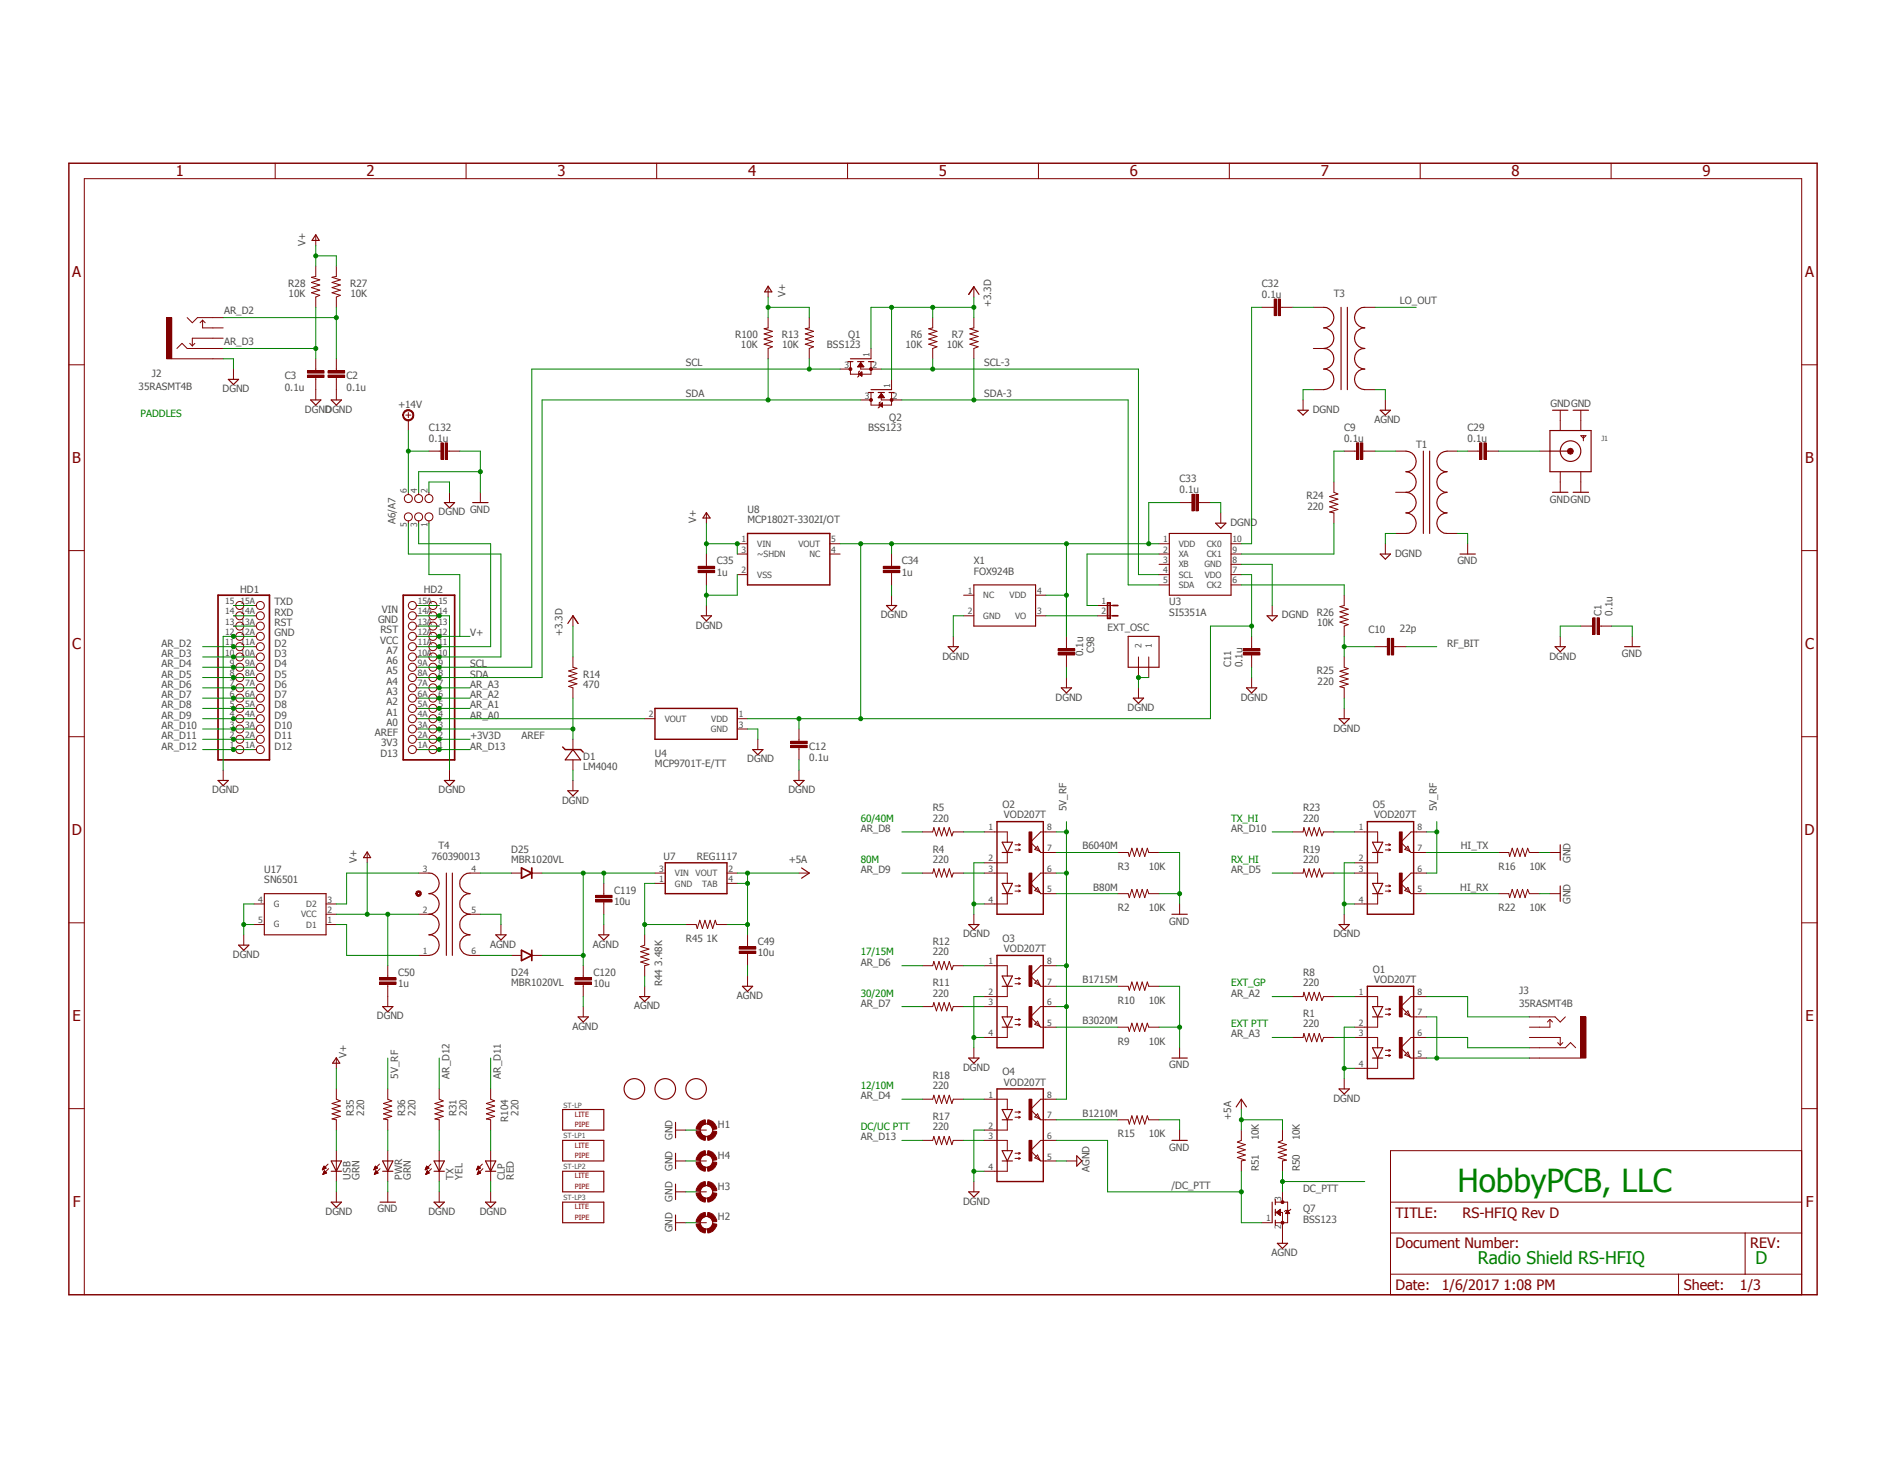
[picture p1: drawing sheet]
<svg xmlns="http://www.w3.org/2000/svg" width="279mm" height="216mm" viewBox="0 0 279 216" stroke-linecap="round" stroke-linejoin="round" font-family="sans-serif">
<defs><g id="words">
<text font-size="4.7" fill="#008000" x="215.9" y="176.5">HobbyPCB, LLC</text>
<g font-size="2.6" fill="#008000">
<text x="218.9" y="187.2">Radio Shield RS-HFIQ</text>
<text x="260.1" y="187.2">D</text>
</g>
<g font-size="2.2" fill="#800000">
<text x="26" y="26.1">1</text>
<text x="54.3" y="26.1">2</text>
<text x="82.6" y="26.1">3</text>
<text x="110.8" y="26.1">4</text>
<text x="139.1" y="26.1">5</text>
<text x="167.4" y="26.1">6</text>
<text x="195.7" y="26.1">7</text>
<text x="223.9" y="26.1">8</text>
<text x="252.2" y="26.1">9</text>
<text x="10.7" y="41">A</text>
<text x="267.4" y="41">A</text>
<text x="10.7" y="68.5">B</text>
<text x="267.4" y="68.5">B</text>
<text x="10.7" y="96.1">C</text>
<text x="267.4" y="96.1">C</text>
<text x="10.6" y="123.6">D</text>
<text x="267.3" y="123.6">D</text>
<text x="10.8" y="151.2">E</text>
<text x="267.5" y="151.2">E</text>
<text x="10.8" y="178.7">F</text>
<text x="267.5" y="178.7">F</text>
</g>
<g font-size="2.1" fill="#800000">
<text x="206.8" y="180.3">TITLE:</text>
<text x="206.8" y="184.9">Document Number:</text>
<text x="216.7" y="180.3">RS-HFIQ Rev D</text>
<text x="259.3" y="184.9">REV:</text>
<text x="206.8" y="191">Date:</text>
<text x="213.6" y="191">1/6/2017 1:08 PM</text>
<text x="249.4" y="191">Sheet:</text>
<text x="257.8" y="191">1/3</text>
</g>
<g font-size="1.5" fill="#505050">
<text x="45.3" y="36.4" transform="rotate(-90 45.3 36.4)">V+</text>
<text x="33.2" y="46.6">AR_D2</text>
<text x="42.7" y="42.5">R28</text>
<text x="42.8" y="44">10K</text>
<text x="51.9" y="42.5">R27</text>
<text x="51.9" y="44">10K</text>
<text x="116.4" y="44" transform="rotate(-90 116.4 44)">V+</text>
<text x="146.9" y="45.5" transform="rotate(-90 146.9 45.5)">+3.3D</text>
<text x="186.9" y="44.1">0.1u</text>
<text x="186.9" y="42.5">C32</text>
<text x="197.6" y="44">T3</text>
<text x="207.4" y="45">LO_OUT</text>
<text x="33.2" y="51.1">AR_D3</text>
<text x="108.9" y="50.1">R100</text>
<text x="109.8" y="51.6">10K</text>
<text x="115.8" y="50.1">R13</text>
<text x="115.9" y="51.6">10K</text>
<text x="122.5" y="51.6">BSS123</text>
<text x="125.6" y="50.1">Q1</text>
<text x="134.2" y="51.6">10K</text>
<text x="134.9" y="50.1">R6</text>
<text x="140.3" y="51.6">10K</text>
<text x="141" y="50.1">R7</text>
<text x="20.5" y="57.7">35RASMT4B</text>
<text x="22.5" y="55.8">J2</text>
<text x="33" y="58.1">DGND</text>
<text x="42.2" y="57.8">0.1u</text>
<text x="42.2" y="56.2">C3</text>
<text x="51.4" y="57.8">0.1u</text>
<text x="51.4" y="56.2">C2</text>
<text x="101.6" y="54.2">SCL</text>
<text x="101.6" y="58.8">SDA</text>
<text x="145.8" y="54.2">SCL-3</text>
<text x="145.8" y="58.8">SDA-3</text>
<text x="45.2" y="61.1">DGNDGND</text>
<text x="59" y="60.4">+14V</text>
<text x="63.5" y="65.4">0.1u</text>
<text x="63.5" y="63.8">C132</text>
<text x="128.6" y="63.8">BSS123</text>
<text x="131.7" y="62.3">Q2</text>
<text x="194.5" y="61.1">DGND</text>
<text x="199.1" y="65.4">0.1u</text>
<text x="199.1" y="63.8">C9</text>
<text x="203.6" y="62.7">AGND</text>
<text x="217.4" y="65.4">0.1u</text>
<text x="217.4" y="63.8">C29</text>
<text x="229.7" y="60.3">GNDGND</text>
<text x="174.8" y="71.4">C33</text>
<text x="209.8" y="66.3">T1</text>
<text x="58.6" y="77.6" transform="rotate(-90 58.6 77.6)">A6/A7</text>
<text x="65" y="76.3">DGND</text>
<text x="69.6" y="75.9">GND</text>
<text x="103.1" y="77.5" transform="rotate(-90 103.1 77.5)">V+</text>
<text x="110.7" y="75.9">U8</text>
<text x="110.7" y="77.5">MCP1802T-3302I/OT</text>
<text x="174.8" y="73.1">0.1u</text>
<text x="182.3" y="77.9">DGND</text>
<text x="193.5" y="74">R24</text>
<text x="193.7" y="75.5">220</text>
<text x="229.6" y="74.4">GNDGND</text>
<text x="106.2" y="83.6">C35</text>
<text x="133.6" y="83.6">C34</text>
<text x="144.3" y="83.6">X1</text>
<text x="206.7" y="82.4">DGND</text>
<text x="215.9" y="83.6">GND</text>
<text x="35.6" y="87.8">HD1</text>
<text x="40.7" y="89.7">TXD</text>
<text x="62.8" y="87.8">HD2</text>
<text x="106.2" y="85.3">1u</text>
<text x="133.6" y="85.3">1u</text>
<text x="144.3" y="85.1">FOX924B</text>
<text x="173.2" y="89.7">U3</text>
<text x="23.9" y="95.8">AR_D2</text>
<text x="40.7" y="91.2">RXD</text>
<text x="40.7" y="92.7">RST</text>
<text x="40.7" y="94.2">GND</text>
<text x="40.7" y="95.8">D2</text>
<text x="56" y="92.2">GND</text>
<text x="56.3" y="95.3">VCC</text>
<text x="56.3" y="93.8">RST</text>
<text x="56.6" y="90.7">VIN</text>
<text x="69.6" y="94.2">V+</text>
<text x="83.4" y="94.2" transform="rotate(-90 83.4 94.2)">+3.3D</text>
<text x="103.1" y="93.1">DGND</text>
<text x="130.5" y="91.6">DGND</text>
<text x="164.1" y="93.5">EXT_OSC</text>
<text x="173.2" y="91.2">SI5351A</text>
<text x="189.9" y="91.6">DGND</text>
<text x="195.1" y="91.2">R26</text>
<text x="195.1" y="92.7">10K</text>
<text x="202.7" y="93.8">C10</text>
<text x="207.4" y="93.6">22p</text>
<text x="214.4" y="95.8">RF_BIT</text>
<text x="237.2" y="91.2" transform="rotate(-90 237.2 91.2)">C1</text>
<text x="238.9" y="91.2" transform="rotate(-90 238.9 91.2)">0.1u</text>
<text x="23.9" y="97.3">AR_D3</text>
<text x="23.9" y="98.8">AR_D4</text>
<text x="23.9" y="100.3">AR_D5</text>
<text x="23.9" y="101.9">AR_D6</text>
<text x="40.7" y="97.3">D3</text>
<text x="40.7" y="98.8">D4</text>
<text x="40.7" y="100.3">D5</text>
<text x="40.7" y="101.9">D6</text>
<text x="57.3" y="101.4">A4</text>
<text x="57.3" y="99.9">A5</text>
<text x="57.3" y="98.3">A6</text>
<text x="57.3" y="96.8">A7</text>
<text x="69.6" y="101.9">AR_A3</text>
<text x="69.6" y="98.8">SCL</text>
<text x="69.6" y="100.3">SDA</text>
<text x="86.4" y="100.3">R14</text>
<text x="86.4" y="101.9">470</text>
<text x="139.6" y="97.7">DGND</text>
<text x="160.4" y="97.2" transform="rotate(-90 160.4 97.2)">0.1u</text>
<text x="162.1" y="96.7" transform="rotate(-90 162.1 96.7)">C98</text>
<text x="182.4" y="98.8" transform="rotate(-90 182.4 98.8)">C11</text>
<text x="184.1" y="98.8" transform="rotate(-90 184.1 98.8)">0.1u</text>
<text x="195.1" y="99.9">R25</text>
<text x="195.2" y="101.4">220</text>
<text x="229.5" y="97.7">DGND</text>
<text x="240.3" y="97.3">GND</text>
<text x="23.9" y="103.4">AR_D7</text>
<text x="23.9" y="104.9">AR_D8</text>
<text x="23.9" y="106.4">AR_D9</text>
<text x="23.9" y="107.9">AR_D10</text>
<text x="40.7" y="104.9">D8</text>
<text x="40.7" y="103.4">D7</text>
<text x="40.7" y="106.4">D9</text>
<text x="40.7" y="107.9">D10</text>
<text x="57.3" y="107.5">A0</text>
<text x="57.3" y="106">A1</text>
<text x="57.3" y="104.4">A2</text>
<text x="57.3" y="102.9">A3</text>
<text x="69.6" y="103.4">AR_A2</text>
<text x="69.6" y="104.9">AR_A1</text>
<text x="69.6" y="106.4">AR_A0</text>
<text x="156.4" y="103.8">DGND</text>
<text x="167" y="105.3">DGND</text>
<text x="183.8" y="103.8">DGND</text>
<text x="23.9" y="111">AR_D12</text>
<text x="23.9" y="109.5">AR_D11</text>
<text x="40.7" y="109.5">D11</text>
<text x="40.7" y="111">D12</text>
<text x="55.5" y="109">AREF</text>
<text x="56.3" y="112.1">D13</text>
<text x="56.5" y="110.5">3V3</text>
<text x="69.6" y="111">AR_D13</text>
<text x="69.6" y="109.5">+3V3D</text>
<text x="77.3" y="109.5">AREF</text>
<text x="86.4" y="112.5">D1</text>
<text x="97" y="112.1">U4</text>
<text x="97" y="113.6">MCP9701T-E/TT</text>
<text x="110.7" y="112.9">DGND</text>
<text x="119.9" y="112.7">0.1u</text>
<text x="119.9" y="111">C12</text>
<text x="197.5" y="108.3">DGND</text>
<text x="31.5" y="117.5">DGND</text>
<text x="65" y="117.5">DGND</text>
<text x="83.3" y="119">DGND</text>
<text x="86.4" y="114">LM4040</text>
<text x="116.8" y="117.5">DGND</text>
<text x="148.5" y="119.7">O2</text>
<text x="203.4" y="119.7">O5</text>
<text x="64.9" y="125.8">T4</text>
<text x="127.5" y="123.2">AR_D8</text>
<text x="138.2" y="120.1">R5</text>
<text x="138.2" y="121.7">220</text>
<text x="148.7" y="121.2">VOD207T</text>
<text x="158" y="120.1" transform="rotate(-90 158 120.1)">5V_RF</text>
<text x="160.4" y="125.8">B6040M</text>
<text x="182.4" y="123.2">AR_D10</text>
<text x="193" y="120.1">R23</text>
<text x="193" y="121.7">220</text>
<text x="203.6" y="121.2">VOD207T</text>
<text x="212.9" y="120.1" transform="rotate(-90 212.9 120.1)">5V_RF</text>
<text x="216.4" y="125.8">HI_TX</text>
<text x="39.2" y="129.3">U17</text>
<text x="39.2" y="130.8">SN6501</text>
<text x="52.9" y="127.8" transform="rotate(-90 52.9 127.8)">V+</text>
<text x="63.9" y="127.3">760390013</text>
<text x="75.7" y="127.8">MBR1020VL</text>
<text x="75.7" y="126.2">D25</text>
<text x="98.3" y="127.3">U7</text>
<text x="103.3" y="127.3">REG1117</text>
<text x="116.8" y="127.8">+5A</text>
<text x="127.5" y="129.3">AR_D9</text>
<text x="138.2" y="126.2">R4</text>
<text x="138.2" y="127.8">220</text>
<text x="162" y="131.9">B80M</text>
<text x="165.6" y="128.8">R3</text>
<text x="170.2" y="128.8">10K</text>
<text x="182.4" y="129.3">AR_D5</text>
<text x="193" y="126.2">R19</text>
<text x="193" y="127.8">220</text>
<text x="216.3" y="131.9">HI_RX</text>
<text x="222" y="128.8">R16</text>
<text x="226.6" y="128.8">10K</text>
<text x="232.7" y="127.8" transform="rotate(-90 232.7 127.8)">GND</text>
<text x="91" y="134">10u</text>
<text x="91" y="132.3">C119</text>
<text x="165.6" y="134.9">R2</text>
<text x="170.2" y="134.9">10K</text>
<text x="173.2" y="136.9">GND</text>
<text x="222" y="134.9">R22</text>
<text x="226.6" y="134.9">10K</text>
<text x="232.7" y="133.9" transform="rotate(-90 232.7 133.9)">GND</text>
<text x="34.5" y="141.9">DGND</text>
<text x="72.6" y="140.3">AGND</text>
<text x="87.8" y="140.3">AGND</text>
<text x="98.1" y="143" transform="rotate(-90 98.1 143)">3.48K</text>
<text x="101.6" y="139.5">R45</text>
<text x="104.6" y="139.5">1K</text>
<text x="112.3" y="141.6">10u</text>
<text x="112.3" y="140">C49</text>
<text x="127.5" y="143">AR_D6</text>
<text x="138.2" y="140">R12</text>
<text x="138.2" y="141.5">220</text>
<text x="142.7" y="138.8">DGND</text>
<text x="148.5" y="139.5">O3</text>
<text x="148.7" y="141">VOD207T</text>
<text x="197.5" y="138.8">DGND</text>
<text x="59" y="146.2">1u</text>
<text x="59" y="144.5">C50</text>
<text x="75.7" y="146">MBR1020VL</text>
<text x="75.7" y="144.5">D24</text>
<text x="87.9" y="146.2">10u</text>
<text x="87.9" y="144.5">C120</text>
<text x="93.9" y="149.5">AGND</text>
<text x="98.1" y="146" transform="rotate(-90 98.1 146)">R44</text>
<text x="109.2" y="148">AGND</text>
<text x="127.5" y="149.1">AR_D7</text>
<text x="138.2" y="146">R11</text>
<text x="138.2" y="147.6">220</text>
<text x="160.4" y="145.6">B1715M</text>
<text x="165.6" y="148.6">R10</text>
<text x="170.2" y="148.6">10K</text>
<text x="182.4" y="147.6">AR_A2</text>
<text x="193" y="144.5">R8</text>
<text x="193" y="146">220</text>
<text x="203.4" y="144.1">O1</text>
<text x="203.6" y="145.6">VOD207T</text>
<text x="225" y="147.2">J3</text>
<text x="225" y="149.1">35RASMT4B</text>
<text x="55.8" y="151">DGND</text>
<text x="84.8" y="152.5">AGND</text>
<text x="160.4" y="151.7">B3020M</text>
<text x="165.6" y="154.7">R9</text>
<text x="170.2" y="154.7">10K</text>
<text x="182.4" y="153.6">AR_A3</text>
<text x="193" y="150.6">R1</text>
<text x="193" y="152.1">220</text>
<text x="51.4" y="156.7" transform="rotate(-90 51.4 156.7)">V+</text>
<text x="59" y="159.7" transform="rotate(-90 59 159.7)">5V_RF</text>
<text x="66.6" y="159.7" transform="rotate(-90 66.6 159.7)">AR_D12</text>
<text x="74.2" y="159.7" transform="rotate(-90 74.2 159.7)">AR_D11</text>
<text x="138.2" y="159.7">R18</text>
<text x="138.2" y="161.2">220</text>
<text x="142.7" y="158.6">DGND</text>
<text x="148.5" y="159.3">O4</text>
<text x="148.7" y="160.8">VOD207T</text>
<text x="173.2" y="158.2">GND</text>
<text x="52.4" y="165.3" transform="rotate(-90 52.4 165.3)">R35</text>
<text x="53.9" y="165.2" transform="rotate(-90 53.9 165.2)">220</text>
<text x="60" y="165.3" transform="rotate(-90 60 165.3)">R36</text>
<text x="61.6" y="165.2" transform="rotate(-90 61.6 165.2)">220</text>
<text x="67.6" y="165.3" transform="rotate(-90 67.6 165.3)">R31</text>
<text x="69.2" y="165.2" transform="rotate(-90 69.2 165.2)">220</text>
<text x="75.3" y="166.1" transform="rotate(-90 75.3 166.1)">R104</text>
<text x="76.8" y="165.2" transform="rotate(-90 76.8 165.2)">220</text>
<text x="106.3" y="167">H1</text>
<text x="127.5" y="162.8">AR_D4</text>
<text x="138.2" y="165.8">R17</text>
<text x="138.2" y="167.3">220</text>
<text x="160.4" y="165.4">B1210M</text>
<text x="182.4" y="165.8" transform="rotate(-90 182.4 165.8)">+5A</text>
<text x="197.5" y="163.2">DGND</text>
<text x="99.6" y="173.4" transform="rotate(-90 99.6 173.4)">GND</text>
<text x="99.6" y="168.8" transform="rotate(-90 99.6 168.8)">GND</text>
<text x="106.3" y="171.6">H4</text>
<text x="127.5" y="168.9">AR_D13</text>
<text x="161.4" y="173.5" transform="rotate(-90 161.4 173.5)">AGND</text>
<text x="165.6" y="168.4">R15</text>
<text x="170.2" y="168.4">10K</text>
<text x="173.2" y="170.4">GND</text>
<text x="186.5" y="173.4" transform="rotate(-90 186.5 173.4)">R51</text>
<text x="186.5" y="168.9" transform="rotate(-90 186.5 168.9)">10K</text>
<text x="192.6" y="173.4" transform="rotate(-90 192.6 173.4)">R50</text>
<text x="192.6" y="168.9" transform="rotate(-90 192.6 168.9)">10K</text>
<text x="48.2" y="179.9">DGND</text>
<text x="51.9" y="174.7" transform="rotate(-90 51.9 174.7)">USB</text>
<text x="53.3" y="174.7" transform="rotate(-90 53.3 174.7)">GRN</text>
<text x="55.9" y="179.5">GND</text>
<text x="59.6" y="174.7" transform="rotate(-90 59.6 174.7)">PWR</text>
<text x="60.9" y="174.7" transform="rotate(-90 60.9 174.7)">GRN</text>
<text x="63.5" y="179.9">DGND</text>
<text x="67.2" y="174.7" transform="rotate(-90 67.2 174.7)">TX</text>
<text x="68.5" y="174.7" transform="rotate(-90 68.5 174.7)">YEL</text>
<text x="71.1" y="179.9">DGND</text>
<text x="74.8" y="174.7" transform="rotate(-90 74.8 174.7)">CLP</text>
<text x="76.1" y="174.7" transform="rotate(-90 76.1 174.7)">RED</text>
<text x="99.6" y="177.9" transform="rotate(-90 99.6 177.9)">GND</text>
<text x="106.3" y="176.1">H3</text>
<text x="142.7" y="178.4">DGND</text>
<text x="173.6" y="176">/DC_PTT</text>
<text x="193" y="179.5">Q7</text>
<text x="193" y="176.5">DC_PTT</text>
<text x="99.6" y="182.5" transform="rotate(-90 99.6 182.5)">GND</text>
<text x="106.3" y="180.7">H2</text>
<text x="193" y="181.1">BSS123</text>
<text x="188.4" y="186">AGND</text>
</g>
<g font-size="1.5" fill="#008000">
<text x="20.8" y="61.8">PADDLES</text>
<text x="127.5" y="121.7">60/40M</text>
<text x="182.4" y="121.7">TX_HI</text>
<text x="127.5" y="127.8">80M</text>
<text x="182.4" y="127.8">RX_HI</text>
<text x="127.5" y="141.5">17/15M</text>
<text x="127.5" y="147.6">30/20M</text>
<text x="182.4" y="146">EXT_GP</text>
<text x="182.4" y="152.1">EXT PTT</text>
<text x="127.5" y="161.2">12/10M</text>
<text x="127.5" y="167.3">DC/UC PTT</text>
</g>
<g font-size="1.3" fill="#505050">
<text x="128.8" y="52.9" transform="rotate(-90 128.8 52.9)">1</text>
<text x="125.1" y="54.4">3</text>
<text x="128.1" y="59">3</text>
<text x="129.2" y="54.4">2</text>
<text x="131.9" y="57.5" transform="rotate(-90 131.9 57.5)">1</text>
<text x="132.3" y="59">2</text>
<text x="60.3" y="73" transform="rotate(-90 60.3 73)">6</text>
<text x="61.8" y="73" transform="rotate(-90 61.8 73)">4</text>
<text x="63.3" y="73" transform="rotate(-90 63.3 73)">2</text>
<text x="60.3" y="78" transform="rotate(-90 60.3 78)">5</text>
<text x="61.8" y="78" transform="rotate(-90 61.8 78)">3</text>
<text x="63.3" y="78" transform="rotate(-90 63.3 78)">1</text>
<text x="109.9" y="80.3">1</text>
<text x="109.9" y="81.8">3</text>
<text x="112.2" y="81">VIN</text>
<text x="112.2" y="82.5">~SHDN</text>
<text x="118.3" y="81">VOUT</text>
<text x="119.9" y="82.5">NC</text>
<text x="123.1" y="80.3">5</text>
<text x="123.1" y="81.8">4</text>
<text x="172.3" y="80.3">1</text>
<text x="172.3" y="81.8">2</text>
<text x="172.3" y="83.4">3</text>
<text x="174.6" y="81">VDD</text>
<text x="174.6" y="82.5">XA</text>
<text x="178.8" y="82.5">CK1</text>
<text x="178.8" y="81">CK0</text>
<text x="182.6" y="83.4">8</text>
<text x="182.6" y="81.8">9</text>
<text x="182.6" y="80.3">10</text>
<text x="33.4" y="89.5">15</text>
<text x="35.6" y="89.5">15A</text>
<text x="61.9" y="89.5">15A</text>
<text x="64.9" y="89.5">15</text>
<text x="109.9" y="84.9">2</text>
<text x="112.2" y="85.6">VSS</text>
<text x="143.4" y="87.9">1</text>
<text x="145.7" y="88.6">NC</text>
<text x="149.6" y="88.6">VDD</text>
<text x="153.6" y="87.9">4</text>
<text x="163.2" y="89.5">1</text>
<text x="172.3" y="84.9">4</text>
<text x="172.3" y="86.4">5</text>
<text x="174.6" y="84">XB</text>
<text x="174.6" y="85.6">SCL</text>
<text x="174.6" y="87.1">SDA</text>
<text x="178.4" y="84">GND</text>
<text x="178.5" y="85.6">VDO</text>
<text x="178.8" y="87.1">CK2</text>
<text x="182.6" y="86.4">6</text>
<text x="182.6" y="84.9">7</text>
<text x="33.4" y="95.5">11</text>
<text x="33.4" y="94">12</text>
<text x="33.4" y="92.5">13</text>
<text x="33.4" y="91">14</text>
<text x="35.6" y="95.5">11A</text>
<text x="35.6" y="94">12A</text>
<text x="35.6" y="92.5">13A</text>
<text x="35.6" y="91">14A</text>
<text x="61.9" y="95.5">11A</text>
<text x="61.9" y="94">12A</text>
<text x="61.9" y="92.5">13A</text>
<text x="61.9" y="91">14A</text>
<text x="64.9" y="95.5">11</text>
<text x="64.9" y="94">12</text>
<text x="64.9" y="92.5">13</text>
<text x="64.9" y="91">14</text>
<text x="143.4" y="91">2</text>
<text x="145.7" y="91.7">GND</text>
<text x="150.4" y="91.7">VO</text>
<text x="153.6" y="91">3</text>
<text x="163.2" y="91">2</text>
<text x="169.1" y="95.9" transform="rotate(-90 169.1 95.9)">2</text>
<text x="170.6" y="95.9" transform="rotate(-90 170.6 95.9)">1</text>
<text x="33.4" y="97.1">10</text>
<text x="34" y="101.6">7</text>
<text x="34" y="100.1">8</text>
<text x="34" y="98.6">9</text>
<text x="35.6" y="97.1">10A</text>
<text x="36.3" y="101.6">7A</text>
<text x="36.3" y="100.1">8A</text>
<text x="36.3" y="98.6">9A</text>
<text x="61.9" y="101.6">7A</text>
<text x="61.9" y="100.1">8A</text>
<text x="61.9" y="98.6">9A</text>
<text x="61.9" y="97.1">10A</text>
<text x="64.9" y="101.6">7</text>
<text x="64.9" y="100.1">8</text>
<text x="64.9" y="98.6">9</text>
<text x="64.9" y="97.1">10</text>
<text x="34" y="107.7">3</text>
<text x="34" y="106.2">4</text>
<text x="34" y="104.7">5</text>
<text x="34" y="103.2">6</text>
<text x="36.3" y="107.7">3A</text>
<text x="36.3" y="106.2">4A</text>
<text x="36.3" y="104.7">5A</text>
<text x="36.3" y="103.2">6A</text>
<text x="61.9" y="107.7">3A</text>
<text x="61.9" y="106.2">4A</text>
<text x="61.9" y="104.7">5A</text>
<text x="61.9" y="103.2">6A</text>
<text x="64.9" y="107.7">3</text>
<text x="64.9" y="106.2">4</text>
<text x="64.9" y="104.7">5</text>
<text x="64.9" y="103.2">6</text>
<text x="96.1" y="106.2">2</text>
<text x="98.5" y="106.9">VOUT</text>
<text x="105.4" y="106.9">VDD</text>
<text x="109.4" y="106.2">1</text>
<text x="109.4" y="107.7">3</text>
<text x="34" y="110.8">1</text>
<text x="34" y="109.3">2</text>
<text x="36.3" y="110.8">1A</text>
<text x="36.3" y="109.3">2A</text>
<text x="61.9" y="110.8">1A</text>
<text x="61.9" y="109.3">2A</text>
<text x="64.9" y="110.8">1</text>
<text x="64.9" y="109.3">2</text>
<text x="105.3" y="108.4">GND</text>
<text x="146.4" y="123">1</text>
<text x="155.2" y="123">8</text>
<text x="201.3" y="123">1</text>
<text x="210" y="123">8</text>
<text x="62.7" y="129.1">3</text>
<text x="69.8" y="129.1">4</text>
<text x="97.7" y="129.1">3</text>
<text x="97.7" y="130.6">1</text>
<text x="100" y="129.8">VIN</text>
<text x="100" y="131.3">GND</text>
<text x="103" y="129.8">VOUT</text>
<text x="104" y="131.3">TAB</text>
<text x="107.9" y="129.1">2</text>
<text x="107.9" y="130.6">4</text>
<text x="146.4" y="127.6">2</text>
<text x="146.4" y="129.1">3</text>
<text x="155.2" y="126">7</text>
<text x="155.2" y="129.1">6</text>
<text x="201.3" y="127.6">2</text>
<text x="201.3" y="129.1">3</text>
<text x="210" y="126">7</text>
<text x="210" y="129.1">6</text>
<text x="38.3" y="133.6">4</text>
<text x="38.3" y="136.7">5</text>
<text x="40.6" y="134.3">G</text>
<text x="40.6" y="137.3">G</text>
<text x="44.6" y="135.8">VCC</text>
<text x="45.4" y="137.4">D1</text>
<text x="45.4" y="134.3">D2</text>
<text x="48.5" y="136.7">1</text>
<text x="48.5" y="135.2">2</text>
<text x="48.5" y="133.6">3</text>
<text x="62.7" y="135.2">2</text>
<text x="69.8" y="135.2">5</text>
<text x="146.4" y="133.6">4</text>
<text x="155.2" y="132.1">5</text>
<text x="201.3" y="133.6">4</text>
<text x="210" y="132.1">5</text>
<text x="62.7" y="141.3">1</text>
<text x="69.8" y="141.3">6</text>
<text x="146.4" y="142.8">1</text>
<text x="155.2" y="142.8">8</text>
<text x="146.4" y="147.4">2</text>
<text x="146.4" y="148.8">3</text>
<text x="155.2" y="145.8">7</text>
<text x="155.2" y="148.8">6</text>
<text x="201.3" y="147.4">1</text>
<text x="210" y="147.4">8</text>
<text x="146.4" y="153.4">4</text>
<text x="155.2" y="151.9">5</text>
<text x="201.3" y="151.9">2</text>
<text x="201.3" y="153.4">3</text>
<text x="210" y="150.4">7</text>
<text x="210" y="153.4">6</text>
<text x="201.3" y="158">4</text>
<text x="210" y="156.5">5</text>
<text x="146.4" y="162.6">1</text>
<text x="146.4" y="167.1">2</text>
<text x="155.2" y="165.6">7</text>
<text x="155.2" y="162.6">8</text>
<text x="146.4" y="168.7">3</text>
<text x="146.4" y="173.2">4</text>
<text x="155.2" y="171.7">5</text>
<text x="155.2" y="168.7">6</text>
<text x="189.8" y="177.8" transform="rotate(-90 189.8 177.8)">3</text>
<text x="187.6" y="180.8">1</text>
<text x="189.8" y="181.9" transform="rotate(-90 189.8 181.9)">2</text>
</g>
<g font-size="1.1" fill="#505050">
<text x="237.2" y="65.3">J1</text>
<text x="83.5" y="164">ST-LP</text>
<text x="83.5" y="168.6">ST-LP1</text>
<text x="83.5" y="173.1">ST-LP2</text>
<text x="83.5" y="177.7">ST-LP3</text>
</g>
<g font-size="1.1" fill="#800000">
<text x="85.2" y="165.4">LITE</text>
<text x="85.2" y="166.9">PIPE</text>
<text x="85.2" y="169.9">LITE</text>
<text x="85.2" y="171.4">PIPE</text>
<text x="85.2" y="174.5">LITE</text>
<text x="85.2" y="176">PIPE</text>
<text x="85.2" y="179.1">LITE</text>
<text x="85.2" y="180.6">PIPE</text>
</g>
</g></defs>
<path d="M4.5 17.5l270.4 180.8M274.9 17.5l-270.4 180.8" fill="none" stroke="#fff" stroke-width=".15"/>
<path d="M10.2 24.2h259v167.5h-259zM83.4 110.6l.3 .4h2.3l.4 .4M97 104.9h12.2v4.6h-12.2z" fill="none" stroke="#800000" stroke-width=".21"/>
<g fill="none" stroke="#800000" stroke-width=".15">
<path d="M40.8 24.2v2.3M69 24.2v2.3M97.3 24.2v2.3M125.6 24.2v2.3M153.8 24.2v2.3M182.1 24.2v2.3M210.4 24.2v2.3M238.7 24.2v2.3M10.2 54h2.3M126 53.6v1.8h3v-1.8M127.4 54.9l-.2 .2v.6l-.2 .1M127.5 53.6v1.1h1.5"/>
<path d="M266.9 54h2.3M10.2 81.5h2.3M84.9 91.2v1.5M84.9 97.3v1.5l.6 .2-1.3 .4 1.3 .3-1.3 .4 1.3 .4-1.3 .4 1.3 .4-1.3 .3 .7 .3v1.5M266.9 81.5h2.3M10.2 109.1h2.3M33.1 114v1.6M84.9 109.5v1.5M84.9 112.5v1.5M84.9 115.6v1.5M95.5 106.4h1.5M109.2 106.4h1.5"/>
<path d="M109.2 107.9h1.5M112.3 109.5v1.5M118.4 114v1.6M266.9 109.1h2.3M10.2 136.7h2.3M266.9 136.7h2.3M10.2 164.2h2.3M206 178h60.9M266.9 170.4h-60.9v21.3h60.9v-165.2h-254.4v165.2M266.9 164.2h2.3M206 182.6h60.9M206 188.7h60.9"/>
<path d="M248.7 188.7v3M258.5 182.6v6.1"/>
</g>
<path d="M125.6 53.6h.8M126 53.1h3M127 53.6h1M128.7 53.6h.7M84.1 92.3l.8-1.1 .7 1.1M32.3 115.6h1.5l-.7 .7zM84.1 117.1h1.5l-.7 .8zM84.9 111l1.1 1.5h-2.3zM111.5 111h1.5l-.7 .8zM117.6 115.6h1.5l-.7 .7z" fill="none" stroke="#800000" stroke-width=".17"/>
<circle cx="129" cy="54.7" r=".21" fill="#800000"/>
<circle cx="129" cy="54.7" r=".21" fill="none" stroke="#800000" stroke-width=".15"/>
<circle cx="126" cy="54.7" r=".21" fill="#800000"/>
<g fill="none" stroke="#800000" stroke-width=".15">
<path d="M113.8 47v1.6l-.6 .1 1.2 .4-1.2 .3 1.2 .4-1.2 .4 1.2 .4-1.2 .4 1.2 .4-.6 .2v1.5M113.8 42.5v1.5M119.9 47v1.6l-.6 .1 1.2 .4-1.2 .3 1.2 .4-1.2 .4 1.2 .4-1.2 .4 1.2 .4-.6 .2v1.5M124.5 54.7h1.5M127.1 54.3h.8M127.1 54.2h.8M127.2 54.2h.6M127.2 55.4l.5-.3v.6zM127.2 54.1h.6M127.3 55.4h.4M127.3 54.1h.5M127.3 55.5h.4"/>
<path d="M127.3 54h.4M127.3 55.3h.4M127.3 53.9h.4M127.4 55.5h.3M127.4 55.3h.3M127.4 53.9h.3M127.4 53.8h.2M127.5 55.2h.2M127.5 53.8h.1M127.5 55.6h.2M127.5 53.7l.5 .6h-1zM127.6 55.2h.1"/>
<path d="M127.6 55.6h.1M127.6 55.1h.1M127.6 55.7h.1M129 51.6v1.5M129 54.7h1.6M138.2 47v1.6l-.6 .1 1.2 .4-1.2 .3 1.2 .4-1.2 .4 1.2 .4-1.2 .4 1.2 .4-.6 .2v1.5M144.3 47v1.6l-.6 .1 1.2 .4-1.2 .3 1.2 .4-1.2 .4 1.2 .4-1.2 .4 1.2 .4-.6 .2v1.5M144.3 42.5v1.5M193 59.2v1.5M194.6 57.7h1.5M194.6 51.6h1.5M194.6 45.5h1.5"/>
<path d="M202.2 57.7h1.5M202.2 45.5h1.5M104.6 75.9v1.6M180.8 75.9v1.6M206.8 66.8h1.5M206.8 72.9h1.5M206.8 79h1.5M214.4 66.8h1.5M214.4 79h1.5M231.1 60.7v1.5M231.1 71.4v1.5M234.2 60.7v1.5"/>
<path d="M234.2 71.4v1.5M234.2 64.5h.7l-.3 .4zM234.6 64.5v.8M104.6 89.7v1.5M109.2 80.5h1.5M109.2 82h1.5M109.2 85.1h1.5M122.9 80.5h1.6M122.9 82h1.6M132.1 88.1v1.6M141.2 94.2v1.6M171.7 80.5h1.5"/>
<path d="M171.7 82h1.5M171.7 85.1h1.5M171.7 83.6h1.5M171.7 86.6h1.5M182.4 80.5h1.5M182.4 82h1.5M182.4 85.1h1.5M182.4 83.6h1.5M182.4 86.6h1.5M188.5 89.7v1.5M205.2 80.5v1.5M158 100.3v1.6"/>
<path d="M185.4 100.3v1.6"/>
<circle cx="126" cy="54.7" r=".21"/>
</g>
<g fill="none" stroke="#800000" stroke-width=".17">
<path d="M113.8 42.4l.5 .8h-1zM143.5 43.6l.8-1.1 .7 1.1M196.1 45.5a1.52 1.52 0 0 1 1.5 1.5 1.52 1.52 0 0 1-1.5 1.6 1.52 1.52 0 0 1 1.5 1.5 1.52 1.52 0 0 1-1.5 1.5 1.52 1.52 0 0 1 1.5 1.5 1.52 1.52 0 0 1-1.5 1.6 1.52 1.52 0 0 1 1.5 1.5 1.52 1.52 0 0 1-1.5 1.5M198.7 45.5v12.2M199.6 45.5v12.2M202.2 45.5a1.52 1.52 0 0 0-1.5 1.5 1.52 1.52 0 0 0 1.5 1.6 1.52 1.52 0 0 0-1.5 1.5 1.52 1.52 0 0 0 1.5 1.5 1.52 1.52 0 0 0-1.5 1.5 1.52 1.52 0 0 0 1.5 1.6 1.52 1.52 0 0 0-1.5 1.5 1.52 1.52 0 0 0 1.5 1.5M104.6 75.9l.6 .8h-1.1zM173.2 79h9.2v9.1h-9.2zM180.1 77.5h1.5l-.8 .7zM192.3 60.7h1.5l-.8 .8zM208.3 66.8a1.52 1.52 0 0 1 1.5 1.5 1.52 1.52 0 0 1-1.5 1.5 1.52 1.52 0 0 1 1.5 1.6 1.52 1.52 0 0 1-1.5 1.5 1.52 1.52 0 0 1 1.5 1.5 1.52 1.52 0 0 1-1.5 1.5 1.52 1.52 0 0 1 1.5 1.6 1.52 1.52 0 0 1-1.5 1.5M210.9 66.8v12.2"/>
<path d="M211.8 66.8v12.2M214.4 66.8a1.52 1.52 0 0 0-1.5 1.5 1.52 1.52 0 0 0 1.5 1.5 1.52 1.52 0 0 0-1.5 1.6 1.52 1.52 0 0 0 1.5 1.5 1.52 1.52 0 0 0-1.5 1.5 1.52 1.52 0 0 0 1.5 1.5 1.52 1.52 0 0 0-1.5 1.6 1.52 1.52 0 0 0 1.5 1.5M229.6 63.8h6.1v6h-6.1zM230 72.9h2.3M230 60.7h2.3M233 72.9h2.3M233 60.7h2.3M103.9 91.2h1.5l-.8 .7zM131.3 89.7h1.5l-.7 .7zM140.5 95.8h1.5l-.8 .7zM187.7 91.2h1.5l-.7 .7zM204.5 82h1.5l-.8 .8z"/>
<path d="M157.2 101.9h1.5l-.7 .7zM184.7 101.9h1.5l-.8 .7z"/>
<circle cx="232.7" cy="66.8" r="1.53"/>
</g>
<path d="M110.7 79h12.2v7.6h-12.2z" fill="none" stroke="#800000" stroke-width=".21"/>
<path d="M232.3 66.5l.4-.1 .3 .1 .1 .3-.1 .3-.3 .2-.4-.2-.1-.3z" fill-rule="evenodd" fill="#800000"/>
<g fill="none" stroke="#800000" stroke-width=".15">
<path d="M228.1 66.8h1.5M231.1 62.2v1.6M231.1 69.8v1.6M232.3 66.5l.4-.1 .3 .1 .1 .3-.1 .3-.3 .2-.4-.2-.1-.3zM234.2 62.2v1.6M234.2 69.8v1.6M217.4 80.5v1.5M36.1 138.4v1.6M37.6 136.9h1.6M37.6 133.9h1.6M48.3 136.9h1.5M48.3 135.4h1.5"/>
<path d="M48.3 133.9h1.5M62 135.4h1.5M62 129.3h1.5M69.6 135.4h1.6M69.6 129.3h1.6M62 141.5h1.5M69.6 141.5h1.6"/>
</g>
<path d="M229.6 66.8h3.1M216.3 82h2.3M35.3 140h1.6l-.8 .7zM39.2 132.3h9.1v6.1h-9.1zM63.5 129.3a1.52 1.52 0 0 1 1.6 1.5 1.52 1.52 0 0 1-1.6 1.5 1.52 1.52 0 0 1 1.6 1.6 1.52 1.52 0 0 1-1.6 1.5 1.52 1.52 0 0 1 1.6 1.5 1.52 1.52 0 0 1-1.6 1.5 1.52 1.52 0 0 1 1.6 1.6 1.52 1.52 0 0 1-1.6 1.5M66.1 129.3v12.2M67 129.3v12.2M69.6 129.3a1.52 1.52 0 0 0-1.5 1.5 1.52 1.52 0 0 0 1.5 1.5 1.52 1.52 0 0 0-1.5 1.6 1.52 1.52 0 0 0 1.5 1.5 1.52 1.52 0 0 0-1.5 1.5 1.52 1.52 0 0 0 1.5 1.5 1.52 1.52 0 0 0-1.5 1.6 1.52 1.52 0 0 0 1.5 1.5" fill="none" stroke="#800000" stroke-width=".17"/>
<path d="M61.7 132l.2-.1 .3 .1 .2 .2v.3l-.2 .2-.3 .1-.2-.2-.1-.3h.2l.2-.2 .2 .1v.2l-.2 .1-.2-.2h-.2z" fill-rule="evenodd" fill="#800000"/>
<g fill="none" stroke="#800000" stroke-width=".15">
<path d="M205.2 59.2v1.5M54.4 126.2v1.6M61.7 132l.2-.1 .3 .1 .2 .2v.3l-.2 .2-.3 .1-.2-.2-.1-.3h.2l.2-.2 .2 .1v.2l-.2 .1-.2-.2h-.2zM74.2 136.9v1.5M75.7 129.3h1.6M78.8 129.3h1.5M95.5 138.4v1.6l-.6 .2 1.2 .3-1.2 .4 1.2 .4-1.2 .4 1.2 .4-1.2 .4 1.2 .3-.6 .2v1.5M97 129.3h1.6M97 130.8h1.6M101.6 136.9h1.5l.2 .6 .4-1.2 .4 1.2 .3-1.2 .4 1.2 .4-1.2 .4 1.2 .4-1.2 .2 .6h1.5M107.7 129.3h1.5M107.7 130.8h1.5"/>
<path d="M110.7 138.4v1.9M118.4 129.3h1.5M136.7 129.3h1.5l.1-.6 .4 1.2 .4-1.2 .4 1.2 .4-1.2 .4 1.2 .3-1.2 .4 1.2 .2-.6h1.5M136.7 123.2h1.5l.1-.6 .4 1.2 .4-1.2 .4 1.2 .4-1.2 .4 1.2 .3-1.2 .4 1.2 .2-.6h1.5M144.3 135.4v1.5M145.8 129.3h3.4v1.5M145.8 123.2h3.4v1.5M149.2 126.2v1.6h-3.4M149.2 132.3v1.6h-3.4M150.4 125.1h.7M150.4 125.9h.7M150.4 131.2h.7"/>
<path d="M150.4 132h.7M150.9 124.9l.2 .2M150.9 125.7l.2 .2M150.9 131l.2 .2M150.9 131.8l.2 .2M151.1 125.1l-.2 .1M151.1 125.9l-.2 .1M151.1 131.2l-.2 .1M151.1 132l-.2 .1M152.4 123.2h.5v3h-.5zM152.4 129.3h.5v3h-.5zM153.7 125.3l.4 .8-.8-.3z"/>
<path d="M153.7 131.4l.4 .8-.8-.3zM154.1 126.1l.1 .1h2.3M154.1 132.2l.1 .1h2.3M156.5 129.3h-2.3l-1.5 1.5 1.4 1.4M156.5 123.2h-2.3l-1.5 1.5 1.4 1.4M165.6 126.2h1.5l.2 .6 .4-1.2 .4 1.2 .3-1.2 .4 1.2 .4-1.2 .4 1.2 .4-1.2 .2 .6h1.5M165.6 132.3h1.5l.2 .6 .4-1.2 .4 1.2 .3-1.2 .4 1.2 .4-1.2 .4 1.2 .4-1.2 .2 .6h1.5M174.8 133.9v1.5M191.5 129.3h1.5l.2-.6 .3 1.2 .4-1.2 .4 1.2 .4-1.2 .4 1.2 .4-1.2 .3 1.2 .3-.6h1.5M191.5 123.2h1.5l.2-.6 .3 1.2 .4-1.2 .4 1.2 .4-1.2 .4 1.2 .4-1.2 .3 1.2 .3-.6h1.5M199.1 135.4v1.5M200.7 129.3h3.4v1.5"/>
<path d="M200.7 123.2h3.4v1.5M204.1 126.2v1.6h-3.4M204.1 132.3v1.6h-3.4M205.2 125.1h.8M205.2 125.9h.8M205.2 131.2h.8M205.2 132h.8M205.7 124.9l.3 .2M205.7 125.7l.3 .2M205.7 131l.3 .2M205.7 131.8l.3 .2M206 125.1l-.3 .1"/>
<path d="M206 125.9l-.3 .1M206 131.2l-.3 .1M206 132l-.3 .1M207.3 123.2h.4v3h-.4zM207.3 129.3h.4v3h-.4zM208.1 131.9l.5-.5 .3 .8zM208.6 125.3l.3 .8-.8-.3zM211.3 129.3h-2.3l-1.5 1.5 1.5 1.5h2.3M211.3 123.2h-2.3l-1.5 1.5 1.5 1.5h2.3M56.2 145.4h2.5v.4h-2.5zM56.2 144.8h2.5v.3h-2.5zM57.4 143v1.8"/>
<path d="M57.4 145.7v3.4M75.7 141.5h1.6M78.8 141.5h1.5M85.2 145.4h2.4v.4h-2.4zM85.2 144.8h2.4v.3h-2.4zM86.4 143v1.8M86.4 145.7v1.9M86.4 149.1v1.5M95.5 146v1.6M109.5 140.8h2.5v.4h-2.5zM109.5 140.2h2.5v.3h-2.5zM110.7 141.1v1.9"/>
<path d="M110.7 144.5v1.5M136.7 143h1.5l.1-.6 .4 1.2 .4-1.2 .4 1.2 .4-1.2 .4 1.2 .3-1.2 .4 1.2 .2-.6h1.5M136.7 149.1h1.5l.1-.6 .4 1.2 .4-1.2 .4 1.2 .4-1.2 .4 1.2 .3-1.2 .4 1.2 .2-.6h1.5M144.3 155.2v1.5M145.8 143h3.4v1.5M145.8 149.1h3.4v1.5M149.2 146v1.6h-3.4M149.2 152.1v1.5h-3.4M150.4 144.9h.7M150.4 145.7h.7M150.4 151h.7M150.4 151.7h.7"/>
<path d="M150.9 144.7l.2 .2M150.9 145.5l.2 .2M150.9 150.8l.2 .2M150.9 151.6l.2 .1M151.1 144.9l-.2 .1M151.1 145.7l-.2 .1M151.1 151l-.2 .1M151.1 151.7l-.2 .2M152.4 143h.5v3h-.5zM152.4 149.1h.5v3h-.5zM153.7 145.1l.4 .8-.8-.3zM153.7 151.2l.4 .8-.8-.3z"/>
<path d="M154.1 145.9l.1 .1h2.3M156.5 143h-2.3l-1.5 1.5 1.4 1.4M156.5 149.1h-2.3l-1.5 1.5 1.5 1.5h2.3M165.6 146h1.5l.2 .6 .4-1.2 .4 1.2 .3-1.2 .4 1.2 .4-1.2 .4 1.2 .4-1.2 .2 .6h1.5M165.6 152.1h1.5l.2 .6 .4-1.2 .4 1.2 .3-1.2 .4 1.2 .4-1.2 .4 1.2 .4-1.2 .2 .6h1.5M174.8 155.2v1.5M228.1 153.6h3M228.1 152.1h1.5M228.1 150.6h2.3l.7 .7 .8-.7M228.1 155.2h3.8l.8-.8 .7 .8M228.1 156.7h6.1M136.7 162.8h1.5l.1-.6 .4 1.2 .4-1.2 .4 1.2 .4-1.2 .4 1.2 .3-1.2 .4 1.2 .2-.6h1.5"/>
<path d="M136.7 168.9h1.5l.1-.6 .4 1.2 .4-1.2 .4 1.2 .4-1.2 .4 1.2 .3-1.2 .4 1.2 .2-.6h1.5M144.3 175v1.5M145.8 162.8h3.4v1.5M145.8 168.9h3.4v1.5M149.2 165.8v1.5h-3.4M149.2 171.9v1.5h-3.4M150.4 164.7h.7M150.4 165.4h.7M150.4 170.8h.7M150.4 171.5h.7M150.9 164.5l.2 .2M150.9 165.3l.2 .1"/>
<path d="M150.9 170.6l.2 .2M150.9 171.4l.2 .1M151.1 164.7l-.2 .1M151.1 165.4l-.2 .2M151.1 170.8l-.2 .1M151.1 171.5l-.2 .2M152.4 162.8h.5v3h-.5zM152.4 168.9h.5v3h-.5zM153.7 164.9l.4 .8-.8-.3zM153.7 171l.4 .8-.8-.4zM156.5 162.8h-2.3l-1.5 1.5 1.5 1.5h2.3M156.5 168.9h-2.3l-1.5 1.5 1.5 1.5h2.3"/>
<path d="M165.6 165.8h1.5l.2 .7 .4-1.3 .4 1.3 .3-1.3 .4 1.3 .4-1.3 .4 1.3 .4-1.3 .2 .6h1.5M174.8 167.3v1.6"/>
</g>
<path d="M56.2 145.6h2.5M56.2 144.9h2.5M85.2 145.6h2.4M85.2 144.9h2.4M109.5 141h2.5M109.5 140.4h2.5" fill="none" stroke="#800000" stroke-width=".34"/>
<g fill="none" stroke="#800000" stroke-width=".17">
<path d="M204.5 60.7h1.5l-.8 .8zM54.4 126.2l.5 .8h-1.1zM73.4 138.4h1.6l-.8 .8zM118.7 128.5l1.2 .8-1.2 .7M143.5 136.9h1.5l-.7 .8zM148.5 124.7h1.5l-.8 1.5zM148.5 126.2h1.5M148.5 130.8h1.5l-.8 1.5zM148.5 132.3h1.5M173.6 135.4h2.3M198.4 136.9h1.5l-.8 .8zM203.3 126.2h1.6"/>
<path d="M203.3 124.7h1.6l-.8 1.5zM203.3 132.3h1.6M203.3 130.8h1.6l-.8 1.5zM56.7 149.1h1.5l-.8 .7zM85.6 150.6h1.6l-.8 .7zM94.7 147.6h1.6l-.8 .7zM110 146h1.5l-.8 .8zM143.5 156.7h1.5l-.7 .7zM148.5 150.6h1.5l-.8 1.5zM148.5 146h1.5M148.5 144.5h1.5l-.8 1.5zM148.5 152.1h1.5"/>
<path d="M173.6 156.7h2.3M143.5 176.5h1.5l-.7 .7zM148.5 164.3h1.5l-.8 1.5zM148.5 165.8h1.5M148.5 170.4h1.5l-.8 1.5zM148.5 171.9h1.5M173.6 168.9h2.3"/>
</g>
<path d="M77.3 128.5l1.5 .8-1.5 .7zM78.8 128.5v1.5M77.3 140.7l1.5 .8-1.5 .7zM78.8 140.7v1.5" fill="none" stroke="#800000" stroke-width=".25"/>
<path d="M98.6 127.8h9.1v4.5h-9.1zM147.7 121.7h6.9v13.7h-6.9zM202.6 121.7h6.8v13.7h-6.8zM147.7 141.5h6.9v13.7h-6.9zM147.7 161.2h6.9v13.8h-6.9z" fill="none" stroke="#800000" stroke-width=".21"/>
<path d="M152.7 123.2v3M152.7 129.3v3M207.5 123.2v3M207.5 129.3v3M152.7 143v3M152.7 149.1v3M152.7 162.8v3M152.7 168.9v3" fill="none" stroke="#800000" stroke-width=".42"/>
<path d="M234.2 150.6h.7v6.1h-.7z" fill-rule="evenodd" fill="#800000"/>
<g fill="none" stroke="#800000" stroke-width=".15">
<path d="M25.4 53.1h6.1M26.2 51.6l.8-.8 .7 .8h3.8M27.7 47l.8 .8 .8-.8h2.2M28.5 50.1h3M30 48.6h1.5M191.5 153.6h1.5l.2-.6 .3 1.3 .4-1.3 .4 1.3 .4-1.3 .4 1.3 .4-1.3 .3 1.3 .3-.7h1.5M191.5 147.6h1.5l.2-.7 .3 1.3 .4-1.3 .4 1.3 .4-1.3 .4 1.3 .4-1.3 .3 1.3 .3-.6h1.5M199.1 159.7v1.5M200.7 153.6h3.4v1.6M200.7 147.6h3.4v1.5M204.1 150.6v1.5h-3.4M204.1 156.7v1.5h-3.4"/>
<path d="M205.2 149.4h.8M205.2 150.2h.8M205.2 155.5h.8M205.2 156.3h.8M205.7 149.3l.3 .1M205.7 150.1l.3 .1M205.7 155.4l.3 .1M205.7 156.2l.3 .1M206 149.4l-.3 .2M206 150.2l-.3 .2M206 155.5l-.3 .2M206 156.3l-.3 .2"/>
<path d="M207.3 147.5h.4v3.1h-.4zM207.3 153.6h.4v3.1h-.4zM208.1 150.2l.5-.5 .3 .8zM208.1 156.3l.5-.5 .3 .7zM208.9 150.5l.1 .1h2.3M208.9 156.5l.1 .2h2.3M211.3 153.6h-2.3l-1.5 1.6 1.4 1.3M211.3 147.6h-2.3l-1.5 1.5 1.4 1.4M226.6 155.2h1.5M226.6 150.6h1.5M226.6 156.7h1.5M226.6 153.6h1.5"/>
<path d="M226.6 152.1h1.5M229.6 151v1.1M229.6 151l.4 .3M229.6 151l-.4 .3M230.8 154.4l.3 .4M231.1 153.6v1.2M231.5 154.4l-.4 .4M234.2 150.6h.7v6.1h-.7z"/>
</g>
<path d="M203.3 149.1h1.6l-.8 1.5zM203.3 150.6h1.6M203.3 155.2h1.6l-.8 1.5zM203.3 156.7h1.6M198.4 161.2h1.5l-.8 .8z" fill="none" stroke="#800000" stroke-width=".17"/>
<path d="M202.6 146h6.8v13.7h-6.8z" fill="none" stroke="#800000" stroke-width=".21"/>
<path d="M207.5 147.5v3.1M207.5 153.6v3.1" fill="none" stroke="#800000" stroke-width=".42"/>
<path d="M24.7 47h.7v6.1h-.7z" fill-rule="evenodd" fill="#800000"/>
<g fill="none" stroke="#800000" stroke-width=".15">
<path d="M46.8 39.4v1.5l-.7 .2 1.3 .3-1.3 .4 1.3 .4-1.3 .4 1.3 .4-1.3 .3 1.3 .4-.6 .3v1.5M46.8 34.8v1.6M49.8 39.4v1.5l-.6 .2 1.2 .3-1.2 .4 1.2 .4-1.2 .4 1.2 .4-1.2 .3 1.2 .4-.6 .3v1.5M24.7 47h.7v6.1h-.7zM28.1 50.8l.4 .4M28.5 50.1v1.1M28.9 50.8l-.4 .4M30 47.4v1.2M30 47.4l-.4 .4M30 47.4l.4 .4M31.5 51.6h1.6M31.5 47h1.6"/>
<path d="M31.5 53.1h1.6M31.5 50.1h1.6M31.5 48.6h1.6M34.6 54.7v1.5M46.8 57.7v1.5M49.8 57.7v1.5M129 58.1v1.9h3.1v-1.9M130.4 59.5l-.1 .1v.7l-.2 .1M130.6 58.1v1.1h1.5M103.4 84.5h2.5v.3h-2.5zM103.4 83.9h2.5v.3h-2.5zM104.6 82v1.9"/>
<path d="M104.6 84.8v1.8M130.9 84.5h2.4v.3h-2.4zM130.9 83.9h2.4v.3h-2.4zM132.1 82v1.9M132.1 84.8v1.8M199.1 88.1v1.6l-.6 .1 1.2 .4-1.2 .4 1.2 .4-1.2 .4 1.2 .3-1.2 .4 1.2 .4-.6 .2v1.5M199.1 97.3v1.5l.6 .2-1.2 .4 1.2 .4-1.2 .4 1.2 .3-1.2 .4 1.2 .4-1.2 .4 .6 .2v1.5M203.7 95.8h1.8M205.5 94.5h.4v2.5h-.4zM206.1 94.5h.4v2.5h-.4zM206.5 95.8h1.8M199.1 104.9v1.5"/>
<path d="M158 171.9h1.5M183.9 167.3v1.6l-.6 .2 1.2 .4-1.2 .4 1.2 .4-1.2 .3 1.2 .4-1.2 .4 1.2 .4-.6 .1v1.5M183.9 162.8v1.5M190 167.3v1.6l-.6 .2 1.2 .4-1.2 .4 1.2 .4-1.2 .3 1.2 .4-1.2 .4 1.2 .4-.6 .1v1.5M190 182.6v1.5"/>
</g>
<path d="M46.8 34.8l.5 .8h-1.1zM33.8 56.2h1.5l-.7 .7zM46 59.2h1.5l-.7 .8zM49.1 59.2h1.5l-.8 .8zM128.7 58.1h.7M129 57.7h3.1M130.1 58.1h.9M131.7 58.1h.8M198.4 106.4h1.5l-.8 .8zM159.5 171.2l.8 .7-.8 .8zM183.1 163.9l.8-1.1 .8 1.1M189.2 184.1h1.6l-.8 .8z" fill="none" stroke="#800000" stroke-width=".17"/>
<path d="M103.4 84.6h2.5M103.4 84h2.5M130.9 84.6h2.4M130.9 84h2.4M205.7 94.5v2.5M206.3 94.5v2.5" fill="none" stroke="#800000" stroke-width=".34"/>
<circle cx="132.1" cy="59.2" r=".21" fill="#800000"/>
<circle cx="132.1" cy="59.2" r=".21" fill="none" stroke="#800000" stroke-width=".15"/>
<circle cx="129" cy="59.2" r=".21" fill="#800000"/>
<g fill="none" stroke="#800000" stroke-width=".15">
<path d="M127.5 59.2h1.5M130.2 58.8h.8M130.2 58.8h.7M130.3 60l.4-.4v.7zM130.3 58.7h.6M130.3 60h.4M130.3 59.9h.4M130.3 58.6h.5M130.3 58.5h.5M130.4 59.9h.3M130.4 58.5h.3M130.5 58.4h.2"/>
<path d="M130.5 59.8h.2M130.5 58.4h.1M130.5 58.3h.1M130.6 58.3l.4 .6h-.9zM130.6 59.7h.1M132.1 56.2v1.5M132.1 59.2h1.5M130.4 60.1h.3M130.5 60.1h.2M130.6 60.2h.1M130.7 60.2h.1M188.9 179.5h1.1v1.6"/>
<path d="M188.9 178h1.9v3.1h-1.9M191.2 179.1l-.1 .1h-.6l-.2 .2"/>
<circle cx="129" cy="59.2" r=".21"/>
</g>
<path d="M188.5 178v3.1M188.9 177.6v.8M188.9 179.1v.9M188.9 180.7v.7" fill="none" stroke="#800000" stroke-width=".17"/>
<circle cx="190" cy="181.1" r=".21" fill="#800000"/>
<circle cx="190" cy="181.1" r=".21" fill="none" stroke="#800000" stroke-width=".15"/>
<circle cx="190" cy="178" r=".21" fill="#800000"/>
<g fill="none" stroke="#800000" stroke-width=".15">
<path d="M45.6 54.9h2.4v.3h-2.4zM45.6 55.5h2.4v.4h-2.4zM46.8 53.1v1.8M46.8 55.8v1.9M48.6 54.9h2.5v.3h-2.5zM48.6 55.5h2.5v.4h-2.5zM49.8 53.1v1.8M49.8 55.8v1.9M186.9 45.5h1.9M188.8 44.3h.3v2.4h-.3zM189.4 44.3h.3v2.4h-.3zM189.7 45.5h1.8"/>
<path d="M174.8 74.4h1.8M176.6 73.2h.3v2.4h-.3zM177.2 73.2h.3v2.4h-.3zM177.5 74.4h1.8M199.1 66.8h1.9M201 65.6h.3v2.4h-.3zM201.5 65.6h.4v2.4h-.4zM201.9 66.8h1.8M184.2 96.1h2.4v.3h-2.4zM184.2 96.6h2.4v.4h-2.4zM185.4 94.2v1.9M185.4 97v1.8"/>
<path d="M117.1 109.8h2.5v.3h-2.5zM117.1 110.4h2.5v.3h-2.5zM118.4 107.9v1.9M118.4 110.7v1.8M189.1 179.5l.6-.4v.9zM189.1 179.6h.6M189.1 179.5h.6M189.2 179.6h.5M189.2 179.7h.5M189.2 179.5h.5M189.3 179.4h.4M189.3 179.7h.4"/>
<path d="M189.4 179.3h.3M189.4 179.7h.3M189.4 179.8h.3M189.4 179.2h.3M189.5 179.8h.2M189.5 179.9h.2M189.5 179.2h.2M189.6 179.2h.1M189.6 179.9h.1M189.7 179.1h.1M190 176.5v1.5M190.5 179.7h.6"/>
<path d="M190.5 179.6h.5M190.5 179.5h.4M190.6 179.5h.3M190.6 179.4h.2M190.7 179.3h.1M190.8 179.2l.3 .5h-.6zM190.8 179.2h.1M186.9 181.1h1.6M189.7 180h.1M190 181.1v1.5"/>
<circle cx="190" cy="178" r=".21"/>
</g>
<g fill="none" stroke="#800000" stroke-width=".34">
<path d="M45.6 55.1h2.4M45.6 55.7h2.4M48.6 55.1h2.5M48.6 55.7h2.5M188.9 44.3v2.4M189.5 44.3v2.4M176.7 73.2v2.4M177.3 73.2v2.4M201.1 65.6v2.4M201.7 65.6v2.4M184.2 96.2h2.4M184.2 96.8h2.4"/>
<path d="M117.1 109.9h2.5M117.1 110.5h2.5"/>
</g>
<path d="M104.9 165.8a1.4 1.4 0 0 1 1.3 1.4l-.6 .1a.88 .88 0 0 0-.8-.8z" fill-rule="evenodd" fill="#800000"/>
<path d="M104.9 165.8a1.4 1.4 0 0 1 1.3 1.4l-.6 .1a.88 .88 0 0 0-.8-.8z" fill="none" stroke="#800000" stroke-width=".15"/>
<path d="M103.8 166.1l.7-.3 .1 .7a.88 .88 0 0 0-.8 .8l-.7-.1 .3-.7z" fill-rule="evenodd" fill="#800000"/>
<path d="M103.8 166.1l.7-.3 .1 .7a.88 .88 0 0 0-.8 .8l-.7-.1 .3-.7z" fill="none" stroke="#800000" stroke-width=".15"/>
<path d="M103.1 167.6l.7-.1a.88 .88 0 0 0 .8 .8l-.1 .6a1.48 1.48 0 0 1-1.4-1.3z" fill-rule="evenodd" fill="#800000"/>
<path d="M103.1 167.6l.7-.1a.88 .88 0 0 0 .8 .8l-.1 .6a1.48 1.48 0 0 1-1.4-1.3z" fill="none" stroke="#800000" stroke-width=".15"/>
<path d="M104.8 168.3a.88 .88 0 0 0 .8-.8l.6 .1a1.41 1.41 0 0 1-1.3 1.3z" fill-rule="evenodd" fill="#800000"/>
<g fill="none" stroke="#800000" stroke-width=".15">
<path d="M100.1 167.3h1.5M103.1 167.3h1.5M104.8 168.3a.88 .88 0 0 0 .8-.8l.6 .1a1.41 1.41 0 0 1-1.3 1.3z"/>
<circle cx="104.6" cy="167.3" r=".93"/>
</g>
<g fill="none" stroke="#800000" stroke-width=".17">
<path d="M100.1 166.2v2.3"/>
<circle cx="94" cy="161.2" r="1.53"/>
</g>
<path d="M104.9 170.4a1.4 1.4 0 0 1 1.3 1.3l-.6 .1a.88 .88 0 0 0-.8-.8z" fill-rule="evenodd" fill="#800000"/>
<path d="M104.9 170.4a1.4 1.4 0 0 1 1.3 1.3l-.6 .1a.88 .88 0 0 0-.8-.8z" fill="none" stroke="#800000" stroke-width=".15"/>
<path d="M103.8 170.6l.7-.2 .1 .6a.88 .88 0 0 0-.8 .8l-.7-.1 .3-.7z" fill-rule="evenodd" fill="#800000"/>
<path d="M103.8 170.6l.7-.2 .1 .6a.88 .88 0 0 0-.8 .8l-.7-.1 .3-.7z" fill="none" stroke="#800000" stroke-width=".15"/>
<path d="M103.1 172.1l.7-.1a.88 .88 0 0 0 .8 .8l-.1 .6a1.48 1.48 0 0 1-1.4-1.3z" fill-rule="evenodd" fill="#800000"/>
<path d="M103.1 172.1l.7-.1a.88 .88 0 0 0 .8 .8l-.1 .6a1.48 1.48 0 0 1-1.4-1.3z" fill="none" stroke="#800000" stroke-width=".15"/>
<path d="M104.8 172.8a.88 .88 0 0 0 .8-.8l.6 .1a1.41 1.41 0 0 1-1.3 1.3z" fill-rule="evenodd" fill="#800000"/>
<g fill="none" stroke="#800000" stroke-width=".15">
<path d="M100.1 171.9h1.5M103.1 171.9h1.5M104.8 172.8a.88 .88 0 0 0 .8-.8l.6 .1a1.41 1.41 0 0 1-1.3 1.3z"/>
<circle cx="104.6" cy="171.9" r=".93"/>
</g>
<path d="M100.1 170.8v2.3" fill="none" stroke="#800000" stroke-width=".17"/>
<path d="M104.9 175a1.4 1.4 0 0 1 1.3 1.3l-.6 .1a.89 .89 0 0 0-.8-.8z" fill-rule="evenodd" fill="#800000"/>
<path d="M104.9 175a1.4 1.4 0 0 1 1.3 1.3l-.6 .1a.89 .89 0 0 0-.8-.8z" fill="none" stroke="#800000" stroke-width=".15"/>
<path d="M103.8 175.2l.7-.2 .1 .6a.89 .89 0 0 0-.8 .8l-.7-.1 .3-.7z" fill-rule="evenodd" fill="#800000"/>
<path d="M103.8 175.2l.7-.2 .1 .6a.89 .89 0 0 0-.8 .8l-.7-.1 .3-.7z" fill="none" stroke="#800000" stroke-width=".15"/>
<path d="M103.1 176.7l.7-.1a.88 .88 0 0 0 .8 .8l-.1 .6a1.48 1.48 0 0 1-1.4-1.3z" fill-rule="evenodd" fill="#800000"/>
<path d="M103.1 176.7l.7-.1a.88 .88 0 0 0 .8 .8l-.1 .6a1.48 1.48 0 0 1-1.4-1.3z" fill="none" stroke="#800000" stroke-width=".15"/>
<path d="M104.8 177.4a.88 .88 0 0 0 .8-.8l.6 .1a1.41 1.41 0 0 1-1.3 1.3z" fill-rule="evenodd" fill="#800000"/>
<g fill="none" stroke="#800000" stroke-width=".15">
<path d="M100.1 176.5h1.5M103.1 176.5h1.5M104.8 177.4a.88 .88 0 0 0 .8-.8l.6 .1a1.41 1.41 0 0 1-1.3 1.3z"/>
<circle cx="104.6" cy="176.5" r=".93"/>
</g>
<path d="M100.1 175.3v2.3" fill="none" stroke="#800000" stroke-width=".17"/>
<path d="M104.9 179.5a1.4 1.4 0 0 1 1.3 1.4h-.6a.99 .99 0 0 0-.8-.8z" fill-rule="evenodd" fill="#800000"/>
<path d="M104.9 179.5a1.4 1.4 0 0 1 1.3 1.4h-.6a.99 .99 0 0 0-.8-.8z" fill="none" stroke="#800000" stroke-width=".15"/>
<path d="M103.8 179.8l.7-.3 .1 .6a.99 .99 0 0 0-.8 .8h-.7l.3-.7z" fill-rule="evenodd" fill="#800000"/>
<path d="M103.8 179.8l.7-.3 .1 .6a.99 .99 0 0 0-.8 .8h-.7l.3-.7z" fill="none" stroke="#800000" stroke-width=".15"/>
<path d="M103.1 181.3l.7-.1a.88 .88 0 0 0 .8 .8l-.1 .6a1.48 1.48 0 0 1-1.4-1.3z" fill-rule="evenodd" fill="#800000"/>
<path d="M103.1 181.3l.7-.1a.88 .88 0 0 0 .8 .8l-.1 .6a1.48 1.48 0 0 1-1.4-1.3z" fill="none" stroke="#800000" stroke-width=".15"/>
<path d="M104.8 182a.88 .88 0 0 0 .8-.8l.6 .1a1.49 1.49 0 0 1-1.3 1.3z" fill-rule="evenodd" fill="#800000"/>
<g fill="none" stroke="#800000" stroke-width=".15">
<path d="M60.1 61.5h.8M60.5 61.1v.7M60.5 72.9v.3M60.5 77.1v.4M62 72.9v.3M62 77.1v.4M63.5 72.9v.3M63.5 77.1v.4M66.6 72.9v1.5M197.6 71.4v1.5l.6 .3-1.2 .3 1.2 .4-1.2 .4 1.2 .4-1.2 .4 1.2 .3-1.2 .4 .6 .1v1.6M217.4 66.8h1.8M219.2 65.6h.3v2.4h-.3z"/>
<path d="M219.8 65.6h.4v2.4h-.4zM220.1 66.8h1.9M142.7 88.1h1.6M142.7 91.2h1.6M153.4 88.1h1.5M153.4 91.2h1.5M156.8 96.6h2.4v.4h-2.4zM156.8 96.1h2.4v.3h-2.4zM158 94.2v1.9M158 97v1.8M162.6 91.2h2.2M162.6 89.7h2.2"/>
<path d="M168.7 97.3v3M170.2 97.3v3M231.1 94.2v1.6M234.2 92.7h1.8M236 91.5h.3v2.4h-.3zM236.6 91.5h.3v2.4h-.3zM236.9 92.7h1.9M241.8 94.2v1.6M168.7 101.9v1.5M88.2 133.2h2.5v.4h-2.5zM88.2 132.6h2.5v.3h-2.5zM89.5 130.8v1.8"/>
<path d="M89.5 133.5v1.9M89.5 136.9v1.5M222 126.2h1.5l.1 .6 .4-1.2 .4 1.2 .4-1.2 .4 1.2 .4-1.2 .3 1.2 .4-1.2 .3 .6h1.5M222 132.3h1.5l.1 .6 .4-1.2 .4 1.2 .4-1.2 .4 1.2 .4-1.2 .3 1.2 .4-1.2 .3 .6h1.5M229.6 126.2h1.5M229.6 132.3h1.5M49.8 156.7v1.5M47.8 173.2h.1M47.8 173.1h.2M47.8 173.1h.3M47.8 173h.4M47.8 173h.5"/>
<path d="M47.8 173.9h.1M47.9 172.9h.4M47.9 172.9h.3M47.9 173.8h.1M47.9 173.8h.3M47.9 172.8h.3M47.9 172.8h.2M47.9 173.7h.4M47.9 173.7h.5M48 172.8h.1M48 172.7h.1M48 173.7h.3"/>
<path d="M48 173.6h.3M48 173.5h.2M48 173.4h.1M48.3 173l-.3-.3-.2 .5M48.3 173l-.5 .2M48.4 173.7l-.4-.3-.2 .5M48.4 173.7l-.6 .2M48.6 172.4l-.8 .8M48.7 173.1l-.9 .8M49.8 161.2v1.6l.6 .2-1.2 .4 1.2 .4-1.2 .4 1.2 .3-1.2 .4 1.2 .4-1.2 .4 .6 .1v1.5M49.8 170.4v4.6M49.8 176.5v1.5"/>
<path d="M55.4 173.2h.1M55.4 173.1h.2M55.5 173.1h.2M55.5 173h.3M55.5 173h.4M55.5 173.9h.1M55.5 172.9h.4M55.5 172.9h.3M55.5 173.8h.2M55.5 173.8h.3M55.5 172.8h.3M55.5 172.8h.2"/>
<path d="M55.5 173.7h.4M55.5 173.7h.5M55.6 172.8h.1M55.6 172.7h.1M55.6 173.7h.3M55.6 173.6h.3M55.6 173.5h.2M55.7 173.4h.1M55.9 173l-.3-.3-.2 .5M55.9 173l-.5 .2M56 173.7l-.3-.3-.2 .5M56 173.7l-.5 .2"/>
<path d="M56.2 172.4l-.8 .8M56.3 173.1l-.8 .8M57.4 161.2v1.6l.6 .2-1.2 .4 1.2 .4-1.2 .4 1.2 .3-1.2 .4 1.2 .4-1.2 .4 .6 .1v1.5M57.4 170.4v4.6M57.4 176.5v1.5M63 173.2h.1M63 173.1h.2M63 173.1h.3M63.1 173h.3M63.1 173h.4M63.1 173.9h.1M63.1 172.9h.4"/>
<path d="M63.1 173.8h.2M63.1 173.8h.3M63.2 172.8h.2M63.2 172.8h.1M63.2 173.7h.3M63.2 173.7h.4M63.2 172.7h.1M63.2 173.6h.3M63.2 173.5h.3M63.2 173.5h.2M63.2 173.4h.2M63.3 173.4h.1"/>
<path d="M63.5 173l-.3-.3-.2 .5M63.5 173l-.5 .2M63.6 173.7l-.3-.3-.2 .5M63.6 173.7l-.5 .2M63.8 172.4l-.8 .8M63.9 173.1l-.8 .8M65.1 161.2v1.6l.6 .2-1.3 .4 1.3 .4-1.3 .4 1.3 .3-1.3 .4 1.3 .4-1.3 .4 .7 .1v1.5M65.1 170.4v4.6M65.1 176.5v1.5M70.6 173.2h.1M70.7 173.1h.1M70.7 173.1h.3"/>
<path d="M70.7 173h.3M70.7 173h.5M70.7 173.9h.1M70.7 172.9h.4M70.7 172.9h.3M70.7 173.8h.2M70.7 173.8h.3M70.8 172.8h.2M70.8 173.7h.3M70.8 173.7h.4M70.8 172.8h.1M70.8 172.7h.1"/>
<path d="M70.8 173.6h.3M70.9 173.5h.2M70.9 173.5h.1M70.9 173.4h.1M71.2 173l-.4-.3-.2 .5M71.2 173l-.6 .2M71.2 173.7l-.3-.3-.2 .5M71.2 173.7l-.5 .2M71.5 172.4l-.9 .8M71.5 173.1l-.8 .8M72.7 161.2v1.6l.6 .2-1.2 .4 1.2 .4-1.2 .4 1.2 .3-1.2 .4 1.2 .4-1.2 .4 .6 .1v1.5M72.7 170.4v4.6"/>
<path d="M72.7 176.5v1.5M100.1 181.1h1.5M103.1 181.1h1.5M104.8 182a.88 .88 0 0 0 .8-.8l.6 .1a1.49 1.49 0 0 1-1.3 1.3z"/>
<circle cx="60.5" cy="73.8" r=".6"/>
<circle cx="60.5" cy="76.5" r=".6"/>
<circle cx="62" cy="76.5" r=".6"/>
<circle cx="62" cy="73.8" r=".6"/>
<circle cx="63.5" cy="76.5" r=".6"/>
<circle cx="63.5" cy="73.8" r=".6"/>
<circle cx="104.6" cy="181.1" r=".93"/>
</g>
<g fill="none" stroke="#800000" stroke-width=".17">
<path d="M65.8 74.4h1.6l-.8 .8zM144.3 86.6h9.1v6.1h-9.1zM167.1 94.2h4.6v4.6h-4.6zM230.4 95.8h1.5l-.8 .7zM240.7 95.8h2.3M167.9 103.4h1.5l-.7 .7zM88.7 138.4h1.5l-.7 .8zM231.1 125.1v2.3M231.1 131.2v2.3M49.8 156.6l.5 .8h-1zM49.1 171.9h1.5l-.8 1.5zM49.1 173.4h1.5"/>
<path d="M49.1 178h1.5l-.8 .8zM56.3 178h2.3M56.7 173.4h1.5M56.7 171.9h1.5l-.8 1.5zM64.3 173.4h1.5M64.3 171.9h1.5l-.7 1.5zM64.3 178h1.5l-.7 .8zM71.9 173.4h1.5M71.9 171.9h1.5l-.7 1.5zM71.9 178h1.5l-.7 .8zM83.4 173.4h6.1v3.1h-6.1zM83.4 168.9h6.1v3h-6.1z"/>
<path d="M83.4 164.3h6.1v3h-6.1zM83.4 178h6.1v3.1h-6.1zM100.1 179.9v2.3"/>
<circle cx="98.6" cy="161.2" r="1.53"/>
<circle cx="103.1" cy="161.2" r="1.53"/>
</g>
<path d="M219.4 65.6v2.4M220 65.6v2.4M156.8 96.8h2.4M156.8 96.2h2.4M236.1 91.5v2.4M236.8 91.5v2.4M88.2 133.4h2.5M88.2 132.8h2.5" fill="none" stroke="#800000" stroke-width=".34"/>
<path d="M164.1 89.3h.4v2.3h-.4zM164.8 89.7h.8M164.8 91.2h.8" fill="none" stroke="#800000" stroke-width=".25"/>
<path d="M59.9 60.8a.85 .85 0 0 1 1.4 .3 .85 .85 0 0 1-.6 1.2 .85 .85 0 0 1-1.1-.8h.2a.69 .69 0 0 1 .9-.7 .69 .69 0 0 1 .3 1.1 .69 .69 0 0 1-1.1-.1l-.1-.3h-.2z" fill-rule="evenodd" fill="#800000"/>
<g fill="none" stroke="#800000" stroke-width=".15">
<path d="M59.9 60.8a.85 .85 0 0 1 1.4 .3 .85 .85 0 0 1-.6 1.2 .85 .85 0 0 1-1.1-.8h.2a.69 .69 0 0 1 .9-.7 .69 .69 0 0 1 .3 1.1 .69 .69 0 0 1-1.1-.1l-.1-.3h-.2zM60.5 62.2v1.6M63.5 66.8h1.9M65.3 65.6h.4v2.4h-.4zM66 65.6h.3v2.4h-.3zM66.3 66.8h1.8M71.2 72.9v1.5M34.6 98.8h.3M34.6 97.3h.3M34.6 95.8h.3M34.6 94.2h.3M34.6 92.7h.3"/>
<path d="M34.6 91.2h.3M34.6 89.7h.3M37.6 98.8h.4M37.6 97.3h.4M37.6 95.8h.4M37.6 94.2h.4M37.6 92.7h.4M37.6 91.2h.4M37.6 89.7h.4M61.7 98.8h.3M61.7 97.3h.3M61.7 95.8h.3"/>
<path d="M61.7 94.2h.3M61.7 92.7h.3M61.7 91.2h.3M61.7 89.7h.3M64.7 98.8h.4M64.7 97.3h.4M64.7 95.8h.4M64.7 94.2h.4M64.7 92.7h.4M64.7 91.2h.4M64.7 89.7h.4M34.6 111h.3"/>
<path d="M34.6 109.5h.3M34.6 107.9h.3M34.6 106.4h.3M34.6 104.9h.3M34.6 103.4h.3M34.6 101.9h.3M34.6 100.3h.3M37.6 111h.4M37.6 109.5h.4M37.6 107.9h.4M37.6 106.4h.4M37.6 104.9h.4"/>
<path d="M37.6 103.4h.4M37.6 101.9h.4M37.6 100.3h.4M61.7 111h.3M61.7 109.5h.3M61.7 107.9h.3M61.7 106.4h.3M61.7 104.9h.3M61.7 103.4h.3M61.7 101.9h.3M61.7 100.3h.3M64.7 111h.4"/>
<path d="M64.7 109.5h.4M64.7 107.9h.4M64.7 106.4h.4M64.7 104.9h.4M64.7 103.4h.4M64.7 101.9h.4M64.7 100.3h.4M66.6 114v1.6"/>
<circle cx="35.5" cy="98.8" r=".6"/>
<circle cx="35.5" cy="95.8" r=".6"/>
<circle cx="35.5" cy="91.2" r=".6"/>
<circle cx="35.5" cy="89.7" r=".6"/>
<circle cx="35.5" cy="94.2" r=".6"/>
<circle cx="35.5" cy="97.3" r=".6"/>
<circle cx="35.5" cy="92.7" r=".6"/>
<circle cx="38.6" cy="91.2" r=".6"/>
<circle cx="38.6" cy="94.2" r=".6"/>
<circle cx="38.6" cy="89.7" r=".6"/>
<circle cx="38.6" cy="92.7" r=".6"/>
<circle cx="38.6" cy="95.8" r=".6"/>
<circle cx="38.6" cy="98.8" r=".6"/>
<circle cx="38.6" cy="97.3" r=".6"/>
<circle cx="61.1" cy="98.8" r=".6"/>
<circle cx="61.1" cy="92.7" r=".6"/>
<circle cx="61.1" cy="95.8" r=".6"/>
<circle cx="61.1" cy="89.7" r=".6"/>
<circle cx="61.1" cy="94.2" r=".6"/>
<circle cx="61.1" cy="91.2" r=".6"/>
<circle cx="61.1" cy="97.3" r=".6"/>
<circle cx="64.1" cy="95.8" r=".6"/>
<circle cx="64.1" cy="97.3" r=".6"/>
<circle cx="64.1" cy="92.7" r=".6"/>
<circle cx="64.1" cy="98.8" r=".6"/>
<circle cx="64.1" cy="94.2" r=".6"/>
<circle cx="64.1" cy="91.2" r=".6"/>
<circle cx="64.1" cy="89.7" r=".6"/>
<circle cx="35.5" cy="101.9" r=".6"/>
<circle cx="35.5" cy="103.4" r=".6"/>
<circle cx="35.5" cy="106.4" r=".6"/>
<circle cx="35.5" cy="104.9" r=".6"/>
<circle cx="35.5" cy="109.5" r=".6"/>
<circle cx="35.5" cy="111" r=".6"/>
<circle cx="35.5" cy="107.9" r=".6"/>
<circle cx="35.5" cy="100.3" r=".6"/>
<circle cx="38.6" cy="106.4" r=".6"/>
<circle cx="38.6" cy="111" r=".6"/>
<circle cx="38.6" cy="109.5" r=".6"/>
<circle cx="38.6" cy="100.3" r=".6"/>
<circle cx="38.6" cy="107.9" r=".6"/>
<circle cx="38.6" cy="101.9" r=".6"/>
<circle cx="38.6" cy="103.4" r=".6"/>
<circle cx="38.6" cy="104.9" r=".6"/>
<circle cx="61.1" cy="106.4" r=".6"/>
<circle cx="61.1" cy="111" r=".6"/>
<circle cx="61.1" cy="109.5" r=".6"/>
<circle cx="61.1" cy="107.9" r=".6"/>
<circle cx="61.1" cy="101.9" r=".6"/>
<circle cx="61.1" cy="104.9" r=".6"/>
<circle cx="61.1" cy="103.4" r=".6"/>
<circle cx="61.1" cy="100.3" r=".6"/>
<circle cx="64.1" cy="109.5" r=".6"/>
<circle cx="64.1" cy="106.4" r=".6"/>
<circle cx="64.1" cy="107.9" r=".6"/>
<circle cx="64.1" cy="104.9" r=".6"/>
<circle cx="64.1" cy="101.9" r=".6"/>
<circle cx="64.1" cy="100.3" r=".6"/>
<circle cx="64.1" cy="111" r=".6"/>
<circle cx="64.1" cy="103.4" r=".6"/>
</g>
<path d="M70 74.4h2.3M65.8 115.6h1.6l-.8 .7z" fill="none" stroke="#800000" stroke-width=".17"/>
<path d="M65.5 65.6v2.4M66.1 65.6v2.4" fill="none" stroke="#800000" stroke-width=".34"/>
<path d="M32.3 88.1h7.6v24.4h-7.6zM59.7 88.1h7.7v24.4h-7.7z" fill="none" stroke="#800000" stroke-width=".25"/>
<path d="M30 95.8h7.6" fill="none" stroke="#008000" stroke-width=".15"/>
<circle cx="34.6" cy="95.8" r=".3" fill="#008000"/>
<g fill="none" stroke="#008000" stroke-width=".15">
<path d="M49.8 45.5v1.5h-16.7"/>
<circle cx="34.6" cy="95.8" r=".3"/>
</g>
<circle cx="49.8" cy="47" r=".3" fill="#008000"/>
<g fill="none" stroke="#008000" stroke-width=".15">
<path d="M49.8 47v6.1M30 97.3h7.6"/>
<circle cx="49.8" cy="47" r=".3"/>
</g>
<circle cx="34.6" cy="97.3" r=".3" fill="#008000"/>
<g fill="none" stroke="#008000" stroke-width=".15">
<path d="M33.1 51.6h13.7M46.8 45.5v7.6"/>
<circle cx="34.6" cy="97.3" r=".3"/>
</g>
<circle cx="46.8" cy="51.6" r=".3" fill="#008000"/>
<g fill="none" stroke="#008000" stroke-width=".15">
<path d="M30 98.8h7.6"/>
<circle cx="46.8" cy="51.6" r=".3"/>
</g>
<circle cx="34.6" cy="98.8" r=".3" fill="#008000"/>
<g fill="none" stroke="#008000" stroke-width=".15">
<path d="M30 100.3h7.6M133.6 162.8h3.1"/>
<circle cx="34.6" cy="98.8" r=".3"/>
</g>
<circle cx="34.6" cy="100.3" r=".3" fill="#008000"/>
<g fill="none" stroke="#008000" stroke-width=".15">
<path d="M30 101.9h7.6M188.5 129.3h3"/>
<circle cx="34.6" cy="100.3" r=".3"/>
</g>
<circle cx="34.6" cy="101.9" r=".3" fill="#008000"/>
<g fill="none" stroke="#008000" stroke-width=".15">
<path d="M30 103.4h7.6M133.6 143h3.1"/>
<circle cx="34.6" cy="101.9" r=".3"/>
</g>
<circle cx="34.6" cy="103.4" r=".3" fill="#008000"/>
<g fill="none" stroke="#008000" stroke-width=".15">
<path d="M30 104.9h7.6M133.6 149.1h3.1"/>
<circle cx="34.6" cy="103.4" r=".3"/>
</g>
<circle cx="34.6" cy="104.9" r=".3" fill="#008000"/>
<g fill="none" stroke="#008000" stroke-width=".15">
<path d="M30 106.4h7.6M133.6 123.2h3.1"/>
<circle cx="34.6" cy="104.9" r=".3"/>
</g>
<circle cx="34.6" cy="106.4" r=".3" fill="#008000"/>
<g fill="none" stroke="#008000" stroke-width=".15">
<path d="M30 107.9h7.6M133.6 129.3h3.1"/>
<circle cx="34.6" cy="106.4" r=".3"/>
</g>
<circle cx="34.6" cy="107.9" r=".3" fill="#008000"/>
<g fill="none" stroke="#008000" stroke-width=".15">
<path d="M30 111h7.6M188.5 123.2h3"/>
<circle cx="34.6" cy="107.9" r=".3"/>
</g>
<circle cx="34.6" cy="111" r=".3" fill="#008000"/>
<g fill="none" stroke="#008000" stroke-width=".15">
<path d="M62 111h7.6M65.1 156.7v4.5"/>
<circle cx="34.6" cy="111" r=".3"/>
</g>
<circle cx="65.1" cy="111" r=".3" fill="#008000"/>
<g fill="none" stroke="#008000" stroke-width=".15">
<path d="M62 107.9h22.9M84.9 103.4v6.1M133.6 168.9h3.1"/>
<circle cx="65.1" cy="111" r=".3"/>
</g>
<circle cx="84.9" cy="107.9" r=".3" fill="#008000"/>
<circle cx="84.9" cy="107.9" r=".3" fill="none" stroke="#008000" stroke-width=".15"/>
<circle cx="65.1" cy="107.9" r=".3" fill="#008000"/>
<g fill="none" stroke="#008000" stroke-width=".15">
<path d="M78.8 54.7v44.1h-16.8M119.9 53.1v1.6h4.6"/>
<circle cx="65.1" cy="107.9" r=".3"/>
</g>
<circle cx="119.9" cy="54.7" r=".3" fill="#008000"/>
<g fill="none" stroke="#008000" stroke-width=".15">
<path d="M78.8 54.7h41.1"/>
<circle cx="119.9" cy="54.7" r=".3"/>
</g>
<circle cx="65.1" cy="98.8" r=".3" fill="#008000"/>
<g fill="none" stroke="#008000" stroke-width=".15">
<path d="M113.8 53.1v6.1M127.5 59.2h-47.2v41.1h-18.3"/>
<circle cx="65.1" cy="98.8" r=".3"/>
</g>
<circle cx="113.8" cy="59.2" r=".3" fill="#008000"/>
<circle cx="113.8" cy="59.2" r=".3" fill="none" stroke="#008000" stroke-width=".15"/>
<circle cx="65.1" cy="100.3" r=".3" fill="#008000"/>
<g fill="none" stroke="#008000" stroke-width=".15">
<path d="M62 101.9h7.6"/>
<circle cx="65.1" cy="100.3" r=".3"/>
</g>
<circle cx="65.1" cy="101.9" r=".3" fill="#008000"/>
<g fill="none" stroke="#008000" stroke-width=".15">
<path d="M62 103.4h7.6M188.5 153.6h3"/>
<circle cx="65.1" cy="101.9" r=".3"/>
</g>
<circle cx="65.1" cy="103.4" r=".3" fill="#008000"/>
<g fill="none" stroke="#008000" stroke-width=".15">
<path d="M62 104.9h7.6M188.5 147.6h3"/>
<circle cx="65.1" cy="103.4" r=".3"/>
</g>
<circle cx="65.1" cy="104.9" r=".3" fill="#008000"/>
<g fill="none" stroke="#008000" stroke-width=".15">
<path d="M62 106.4h33.5"/>
<circle cx="65.1" cy="104.9" r=".3"/>
</g>
<circle cx="65.1" cy="106.4" r=".3" fill="#008000"/>
<g fill="none" stroke="#008000" stroke-width=".15">
<path d="M37.6 94.2h-4.5v19.8"/>
<circle cx="65.1" cy="106.4" r=".3"/>
</g>
<circle cx="34.6" cy="94.2" r=".3" fill="#008000"/>
<g fill="none" stroke="#008000" stroke-width=".15">
<path d="M104.6 86.6v3.1M109.2 85.1v3h-4.6M132.1 86.6v1.5M84.9 114v1.6M110.7 107.9h1.6v1.6M118.4 112.5v1.5"/>
<circle cx="34.6" cy="94.2" r=".3"/>
</g>
<circle cx="104.6" cy="88.1" r=".3" fill="#008000"/>
<g fill="none" stroke="#008000" stroke-width=".15">
<path d="M194.6 57.7h-1.6v1.5M179.3 74.4h1.5v1.5M206.8 79h-1.6v1.5M183.9 83.6h4.6v6.1M185.4 98.8v1.5M36.1 136.9h1.5M37.6 133.9h-1.5v4.5"/>
<circle cx="104.6" cy="88.1" r=".3"/>
</g>
<circle cx="36.1" cy="136.9" r=".3" fill="#008000"/>
<g fill="none" stroke="#008000" stroke-width=".15">
<path d="M144.3 133.9h1.5M145.8 127.8h-1.5v7.6"/>
<circle cx="36.1" cy="136.9" r=".3"/>
</g>
<circle cx="144.3" cy="133.9" r=".3" fill="#008000"/>
<g fill="none" stroke="#008000" stroke-width=".15">
<path d="M144.3 153.6h1.5M145.8 147.6h-1.5v7.6"/>
<circle cx="144.3" cy="133.9" r=".3"/>
</g>
<circle cx="144.3" cy="153.6" r=".3" fill="#008000"/>
<g fill="none" stroke="#008000" stroke-width=".15">
<path d="M144.3 173.4h1.5M145.8 167.3h-1.5v7.7"/>
<circle cx="144.3" cy="153.6" r=".3"/>
</g>
<circle cx="144.3" cy="173.4" r=".3" fill="#008000"/>
<g fill="none" stroke="#008000" stroke-width=".15">
<path d="M199.1 133.9h1.6M200.7 127.8h-1.6v7.6"/>
<circle cx="144.3" cy="173.4" r=".3"/>
</g>
<circle cx="199.1" cy="133.9" r=".3" fill="#008000"/>
<g fill="none" stroke="#008000" stroke-width=".15">
<path d="M199.1 158.2h1.6M200.7 152.1h-1.6v7.6"/>
<circle cx="199.1" cy="133.9" r=".3"/>
</g>
<circle cx="199.1" cy="158.2" r=".3" fill="#008000"/>
<g fill="none" stroke="#008000" stroke-width=".15">
<path d="M33.1 53.1h1.5v1.6M142.7 91.2h-1.5v3M158 98.8v1.5M234.2 92.7h-3.1v1.5M170.2 100.3h-1.5v1.6M199.1 103.4v1.5M49.8 175v1.5M65.1 175v1.5M72.7 175v1.5"/>
<circle cx="199.1" cy="158.2" r=".3"/>
</g>
<circle cx="168.7" cy="100.3" r=".3" fill="#008000"/>
<g fill="none" stroke="#008000" stroke-width=".15">
<path d="M63.5 72.9v-1.5h3.1v1.5M62 91.2h4.6v22.8"/>
<circle cx="168.7" cy="100.3" r=".3"/>
</g>
<circle cx="65.1" cy="91.2" r=".3" fill="#008000"/>
<g fill="none" stroke="#008000" stroke-width=".15">
<path d="M84.9 92.7v4.6M62 109.5h7.6"/>
<circle cx="65.1" cy="91.2" r=".3"/>
</g>
<circle cx="65.1" cy="109.5" r=".3" fill="#008000"/>
<g fill="none" stroke="#008000" stroke-width=".15">
<path d="M132.1 45.5v10.7M138.2 45.5v1.5M144.3 44v3M144.3 45.5h-15.3v6.1"/>
<circle cx="65.1" cy="109.5" r=".3"/>
</g>
<circle cx="144.3" cy="45.5" r=".3" fill="#008000"/>
<circle cx="144.3" cy="45.5" r=".3" fill="none" stroke="#008000" stroke-width=".15"/>
<circle cx="138.2" cy="45.5" r=".3" fill="#008000"/>
<circle cx="138.2" cy="45.5" r=".3" fill="none" stroke="#008000" stroke-width=".15"/>
<circle cx="132.1" cy="45.5" r=".3" fill="#008000"/>
<g fill="none" stroke="#008000" stroke-width=".15">
<path d="M113.8 44v3M113.8 45.5h6.1v1.5"/>
<circle cx="132.1" cy="45.5" r=".3"/>
</g>
<circle cx="113.8" cy="45.5" r=".3" fill="#008000"/>
<g fill="none" stroke="#008000" stroke-width=".15">
<path d="M63.5 77.5v7.6h4.6v9.1M62 94.2h7.6"/>
<circle cx="113.8" cy="45.5" r=".3"/>
</g>
<circle cx="65.1" cy="94.2" r=".3" fill="#008000"/>
<g fill="none" stroke="#008000" stroke-width=".15">
<path d="M109.2 80.5v1.5"/>
<circle cx="65.1" cy="94.2" r=".3"/>
</g>
<circle cx="109.2" cy="80.5" r=".3" fill="#008000"/>
<g fill="none" stroke="#008000" stroke-width=".15">
<path d="M104.6 80.5h4.6"/>
<circle cx="109.2" cy="80.5" r=".3"/>
</g>
<circle cx="104.6" cy="80.5" r=".3" fill="#008000"/>
<g fill="none" stroke="#008000" stroke-width=".15">
<path d="M104.6 77.5v4.5M49.8 135.4h12.2M54.4 127.8v7.6M57.4 135.4v7.6"/>
<circle cx="104.6" cy="80.5" r=".3"/>
</g>
<circle cx="54.4" cy="135.4" r=".3" fill="#008000"/>
<circle cx="54.4" cy="135.4" r=".3" fill="none" stroke="#008000" stroke-width=".15"/>
<circle cx="57.4" cy="135.4" r=".3" fill="#008000"/>
<g fill="none" stroke="#008000" stroke-width=".15">
<path d="M46.8 36.4v3M46.8 37.9h3v1.5"/>
<circle cx="57.4" cy="135.4" r=".3"/>
</g>
<circle cx="46.8" cy="37.9" r=".3" fill="#008000"/>
<g fill="none" stroke="#008000" stroke-width=".15">
<path d="M138.2 53.1v1.6h-7.6M49.8 158.2v3"/>
<circle cx="46.8" cy="37.9" r=".3"/>
</g>
<circle cx="138.2" cy="54.7" r=".3" fill="#008000"/>
<g fill="none" stroke="#008000" stroke-width=".15">
<path d="M138.2 54.7h30.5v30.4h3M144.3 53.1v6.1h-10.7"/>
<circle cx="138.2" cy="54.7" r=".3"/>
</g>
<circle cx="144.3" cy="59.2" r=".3" fill="#008000"/>
<g fill="none" stroke="#008000" stroke-width=".15">
<path d="M144.3 59.2h22.8v27.4h4.6M186.9 45.5h-1.5v35h-1.5M191.5 45.5h3.1M197.6 77.5v4.5h-13.7M215.9 79h1.5v1.5M171.7 132.3h3.1M171.7 126.2h3.1v7.7"/>
<circle cx="144.3" cy="59.2" r=".3"/>
</g>
<circle cx="174.8" cy="132.3" r=".3" fill="#008000"/>
<g fill="none" stroke="#008000" stroke-width=".15">
<path d="M171.7 152.1h3.1M171.7 146h3.1v9.2"/>
<circle cx="174.8" cy="132.3" r=".3"/>
</g>
<circle cx="174.8" cy="152.1" r=".3" fill="#008000"/>
<g fill="none" stroke="#008000" stroke-width=".15">
<path d="M68.1 66.8h3.1v6.1M71.2 69.8h-9.2v3.1M238.8 92.7h3v1.5M228.1 126.2h1.5M228.1 132.3h1.5M57.4 175v1.5M101.6 167.3h1.5M101.6 171.9h1.5M101.6 176.5h1.5M171.7 165.8h3.1v1.5M101.6 181.1h1.5"/>
<circle cx="174.8" cy="152.1" r=".3"/>
</g>
<circle cx="71.2" cy="69.8" r=".3" fill="#008000"/>
<g fill="none" stroke="#008000" stroke-width=".15">
<path d="M203.7 45.5h6.1M203.7 57.7h1.5v1.5M49.8 136.9h1.6v4.6h10.6M62 129.3h-10.6v4.6h-1.6M71.2 129.3h4.5M71.2 135.4h3v1.5M80.3 129.3h6.1v13.7M89.5 135.4v1.5M71.2 141.5h4.5M80.3 141.5h6.1M86.4 147.6v1.5M95.5 144.5v1.5"/>
<path d="M110.7 143v1.5M156.5 171.9h1.5"/>
<circle cx="71.2" cy="69.8" r=".3"/>
</g>
<circle cx="86.4" cy="141.5" r=".3" fill="#008000"/>
<g fill="none" stroke="#008000" stroke-width=".15">
<path d="M86.4 129.3h3.1"/>
<circle cx="86.4" cy="141.5" r=".3"/>
</g>
<circle cx="86.4" cy="129.3" r=".3" fill="#008000"/>
<g fill="none" stroke="#008000" stroke-width=".15">
<path d="M97 129.3h-7.5v1.5"/>
<circle cx="86.4" cy="129.3" r=".3"/>
</g>
<circle cx="89.4" cy="129.3" r=".3" fill="#008000"/>
<g fill="none" stroke="#008000" stroke-width=".15">
<path d="M95.5 136.9h6.1M97 130.8h-1.5v7.6"/>
<circle cx="89.4" cy="129.3" r=".3"/>
</g>
<circle cx="95.5" cy="136.9" r=".3" fill="#008000"/>
<g fill="none" stroke="#008000" stroke-width=".15">
<path d="M109.2 129.3h9.2M110.7 129.3v9.1"/>
<circle cx="95.5" cy="136.9" r=".3"/>
</g>
<circle cx="110.7" cy="129.3" r=".3" fill="#008000"/>
<g fill="none" stroke="#008000" stroke-width=".15">
<path d="M109.2 130.8h1.5"/>
<circle cx="110.7" cy="129.3" r=".3"/>
</g>
<circle cx="110.7" cy="130.8" r=".3" fill="#008000"/>
<g fill="none" stroke="#008000" stroke-width=".15">
<path d="M107.7 136.9h3"/>
<circle cx="110.7" cy="130.8" r=".3"/>
</g>
<circle cx="110.7" cy="136.9" r=".3" fill="#008000"/>
<g fill="none" stroke="#008000" stroke-width=".15">
<path d="M183.9 164.3v3M183.9 165.8h6.1v1.5"/>
<circle cx="110.7" cy="136.9" r=".3"/>
</g>
<circle cx="183.9" cy="165.8" r=".3" fill="#008000"/>
<g fill="none" stroke="#008000" stroke-width=".15">
<path d="M142.7 123.2h3.1M142.7 129.3h3.1M197.6 123.2h3.1M142.7 149.1h3.1M142.7 143h3.1M156.5 152.1h9.1M197.6 153.6h3.1M197.6 147.6h3.1M211.3 156.7h15.3M211.3 150.6h1.6v6.1M142.7 162.8h3.1M156.5 165.8h9.1"/>
<circle cx="183.9" cy="165.8" r=".3"/>
</g>
<circle cx="212.9" cy="156.7" r=".3" fill="#008000"/>
<g fill="none" stroke="#008000" stroke-width=".15">
<path d="M199.1 94.2v3.1M199.1 95.8h4.6M211.3 153.6h6.1v1.6h9.2M211.3 147.6h6.1v3h9.2"/>
<circle cx="212.9" cy="156.7" r=".3"/>
</g>
<circle cx="199.1" cy="95.8" r=".3" fill="#008000"/>
<g fill="none" stroke="#008000" stroke-width=".15">
<path d="M183.9 86.6h15.2v1.5M208.3 95.8h4.6M156.5 168.9h7.6v7.6h19.8M183.9 173.4v7.7h3"/>
<circle cx="199.1" cy="95.8" r=".3"/>
</g>
<circle cx="183.9" cy="176.5" r=".3" fill="#008000"/>
<g fill="none" stroke="#008000" stroke-width=".15">
<path d="M190 173.4v3.1M190 175h12.2"/>
<circle cx="183.9" cy="176.5" r=".3"/>
</g>
<circle cx="190" cy="175" r=".3" fill="#008000"/>
<g fill="none" stroke="#008000" stroke-width=".15">
<path d="M174.8 74.4h-4.6v6.1M124.5 80.5h47.2M132.1 80.5v1.5M183.9 85.1h1.5v9.1M185.4 92.7h-6.1v13.7M110.7 106.4h7.7v1.5M211.3 126.2h10.7"/>
<circle cx="190" cy="175" r=".3"/>
</g>
<circle cx="170.2" cy="80.5" r=".3" fill="#008000"/>
<circle cx="170.2" cy="80.5" r=".3" fill="none" stroke="#008000" stroke-width=".15"/>
<circle cx="132.1" cy="80.5" r=".3" fill="#008000"/>
<g fill="none" stroke="#008000" stroke-width=".15">
<path d="M127.5 80.5v25.9h-9.1"/>
<circle cx="132.1" cy="80.5" r=".3"/>
</g>
<circle cx="127.5" cy="80.5" r=".3" fill="#008000"/>
<g fill="none" stroke="#008000" stroke-width=".15">
<path d="M127.5 106.4h51.8"/>
<circle cx="127.5" cy="80.5" r=".3"/>
</g>
<circle cx="127.5" cy="106.4" r=".3" fill="#008000"/>
<circle cx="127.5" cy="106.4" r=".3" fill="none" stroke="#008000" stroke-width=".15"/>
<circle cx="118.4" cy="106.4" r=".3" fill="#008000"/>
<circle cx="118.4" cy="106.4" r=".3" fill="none" stroke="#008000" stroke-width=".15"/>
<circle cx="185.4" cy="92.7" r=".3" fill="#008000"/>
<g fill="none" stroke="#008000" stroke-width=".15">
<path d="M154.9 88.1h3.1v6.1"/>
<circle cx="185.4" cy="92.7" r=".3"/>
</g>
<circle cx="158" cy="80.5" r=".3" fill="#008000"/>
<circle cx="158" cy="80.5" r=".3" fill="none" stroke="#008000" stroke-width=".15"/>
<circle cx="158" cy="88.1" r=".3" fill="#008000"/>
<g fill="none" stroke="#008000" stroke-width=".15">
<path d="M203.7 66.8h3.1M158 80.5v7.6M211.3 123.2h1.6M212.9 121.7v7.6h-1.6M57.4 156.7v4.5M156.5 146h9.1"/>
<circle cx="158" cy="88.1" r=".3"/>
</g>
<circle cx="212.9" cy="123.2" r=".3" fill="#008000"/>
<g fill="none" stroke="#008000" stroke-width=".15">
<path d="M156.5 129.3h1.5M156.5 123.2h1.5M158 121.7v41.1h-1.5M156.5 149.1h1.5M156.5 143h1.5"/>
<circle cx="212.9" cy="123.2" r=".3"/>
</g>
<circle cx="158" cy="123.2" r=".3" fill="#008000"/>
<circle cx="158" cy="123.2" r=".3" fill="none" stroke="#008000" stroke-width=".15"/>
<circle cx="158" cy="129.3" r=".3" fill="#008000"/>
<circle cx="158" cy="129.3" r=".3" fill="none" stroke="#008000" stroke-width=".15"/>
<circle cx="158" cy="143" r=".3" fill="#008000"/>
<circle cx="158" cy="143" r=".3" fill="none" stroke="#008000" stroke-width=".15"/>
<circle cx="158" cy="149.1" r=".3" fill="#008000"/>
<g fill="none" stroke="#008000" stroke-width=".15">
<path d="M199.1 66.8h-1.5v4.6M215.9 66.8h1.5M222 66.8h6.1M30 109.5h7.6M156.5 132.3h9.1M156.5 126.2h9.1M197.6 129.3h3.1M211.3 132.3h10.7M49.8 167.3v3.1M57.4 167.3v3.1M65.1 167.3v3.1M72.7 167.3v3.1"/>
<path d="M142.7 168.9h3.1"/>
<circle cx="158" cy="149.1" r=".3"/>
</g>
<circle cx="34.6" cy="109.5" r=".3" fill="#008000"/>
<g fill="none" stroke="#008000" stroke-width=".15">
<path d="M60.5 77.5v4.5h13.7v15.3h-12.2M154.9 91.2h7.7M171.7 82h-10.7v7.7h1.6M72.7 156.7v4.5"/>
<circle cx="34.6" cy="109.5" r=".3"/>
</g>
<circle cx="65.1" cy="97.3" r=".3" fill="#008000"/>
<g fill="none" stroke="#008000" stroke-width=".15">
<path d="M62 77.5v3h10.7v15.3h-10.7"/>
<circle cx="65.1" cy="97.3" r=".3"/>
</g>
<circle cx="65.1" cy="95.8" r=".3" fill="#008000"/>
<g fill="none" stroke="#008000" stroke-width=".15">
<path d="M60.5 63.8v9.1M60.5 66.8h3"/>
<circle cx="65.1" cy="95.8" r=".3"/>
</g>
<circle cx="60.5" cy="66.8" r=".3" fill="#008000"/>
<g fill="none" stroke="#008000" stroke-width=".15">
<path d="M34.6 89.7h3M34.6 91.2h3M34.6 92.7h3M62 89.7h3.1M62 92.7h3.1"/>
<circle cx="60.5" cy="66.8" r=".3"/>
</g>
<use href="#words"/>
</svg>
